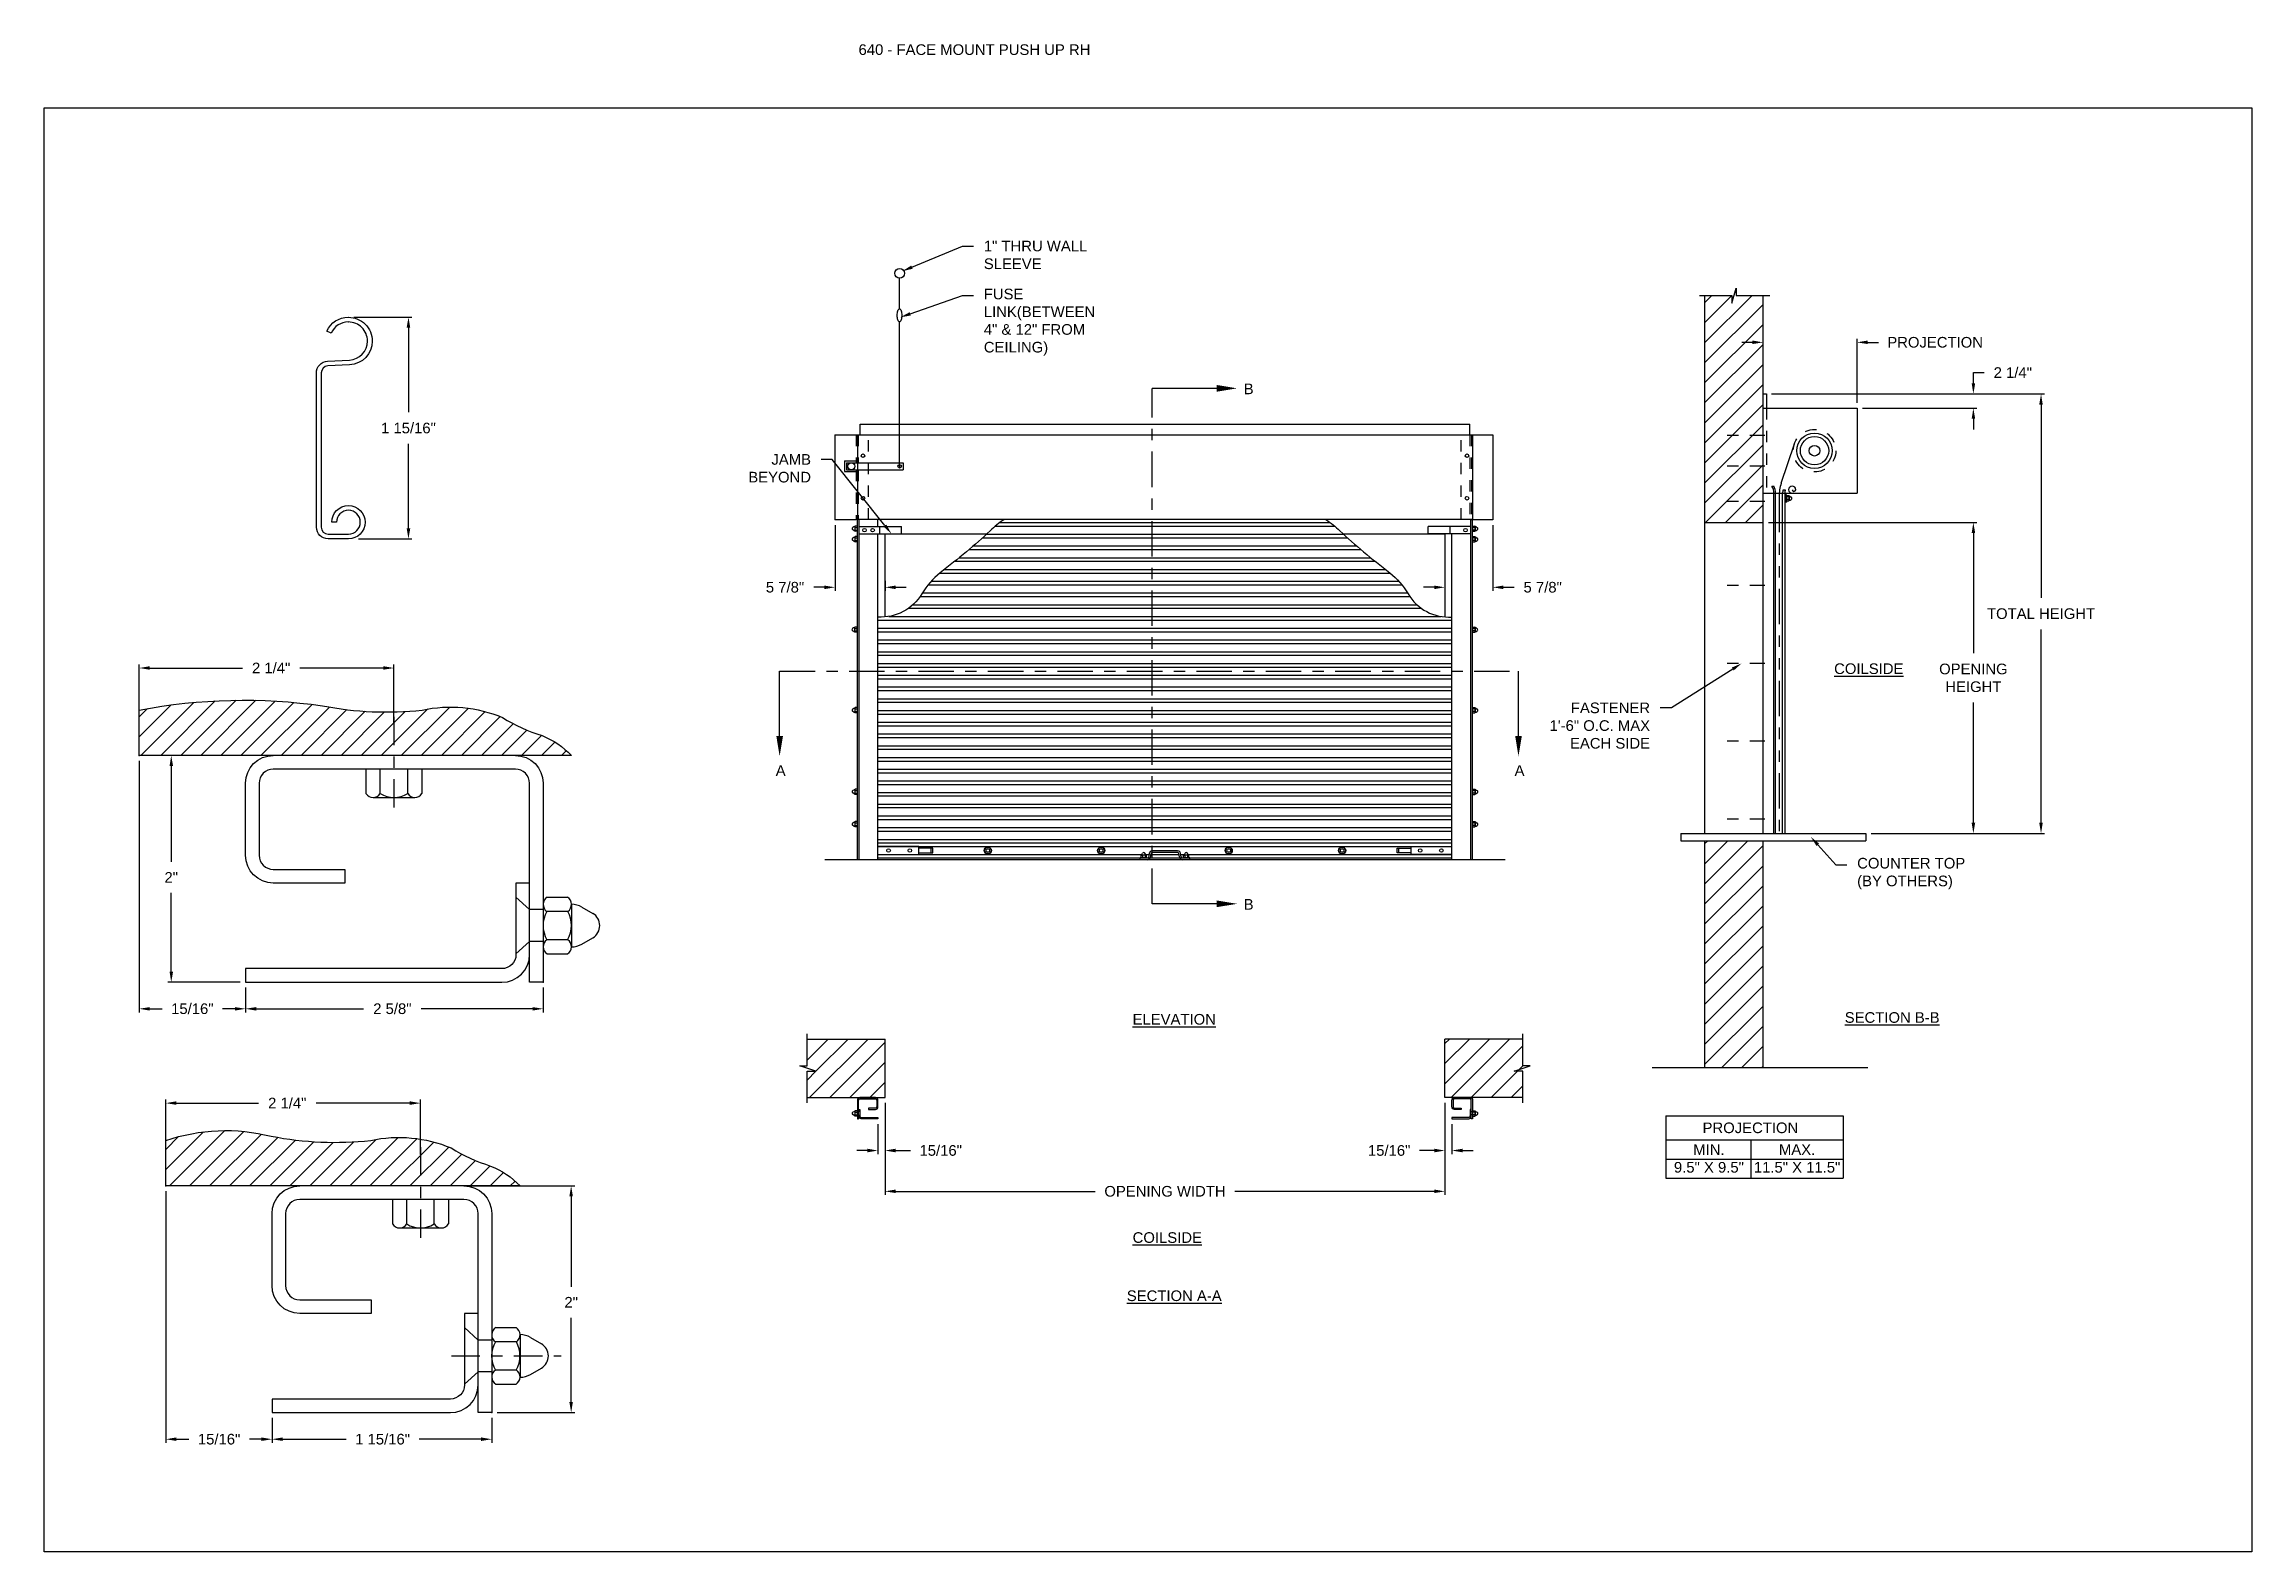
# Model space of a CAD drawing. Header units: inches. Extents: x 169.6 to 213.7, y 214.8 to 266.5.
# Drawn here: x 194.25 to 213.72, y 253.2 to 266.49 of the extents above; entities that cross this region are included whole.
import ezdxf
from ezdxf import colors
from ezdxf.entities.mleader import LeaderData, LeaderLine
from ezdxf.math import Vec2, Vec3

# ---------------------------------------------------------------- set-up
doc = ezdxf.new("R2010")
doc.units = ezdxf.units.IN
doc.header["$LTSCALE"] = 0.25
doc.header["$MEASUREMENT"] = 0
for name, pattern in [('CENTER', [2, 1.25, -0.25, 0.25, -0.25]), ('CENTER2', [1.125, 0.75, -0.125, 0.125, -0.125]), ('HIDDEN', [0.375, 0.25, -0.125]), ('HIDDEN2', [0.1875, 0.125, -0.0625]), ('PHANTOM', [2.5, 1.25, -0.25, 0.25, -0.25, 0.25, -0.25])]:
    doc.linetypes.add(name, pattern=pattern)
for name, color, linetype in [('ANNOTATIONS', 1, 'Continuous'), ('DETAILS', 4, 'Continuous'), ('PUSH UP OPERATION RH', 7, 'Continuous'), ('SECTION CUTS', 6, 'CENTER')]:
    doc.layers.add(name, color=color, linetype=linetype)
doc.styles.add('ARIAL', font='arial.ttf', dxfattribs={"height": 0.09375})
doc.styles.get("Standard").update_dxf_attribs({"font": 'romans.shx'})
doc.dimstyles.new('ARIAL', dxfattribs={"dimtxt": 0.09375, "dimasz": 0.09375, "dimexe": 0.03125, "dimexo": 0.046875, "dimgap": 0.09, "dimtad": 0, "dimtih": 1, "dimtoh": 1, "dimdec": 4, "dimzin": 0, "dimdsep": 46, "dimlunit": 4, "dimtxsty": 'ARIAL', "dimcen": 0.09, "dimadec": 0, "dimazin": 0, "dimtfac": 1, "dimtdec": 4, "dimtix": 1, "dimtofl": 0, "dimtmove": 0, "dimatfit": 3, "dimfxl": 0.18, "dimfrac": 2, "dimtolj": 1, "dimtzin": 0, "dimarcsym": 0})
doc.dimstyles.new('STANDARD$0', dxfattribs={"dimtxt": 0.09375, "dimasz": 0.09375, "dimexe": 0.03125, "dimexo": 0.046875, "dimgap": 0.09, "dimtad": 0, "dimtih": 1, "dimtoh": 1, "dimdec": 4, "dimzin": 0, "dimdsep": 46, "dimtxsty": 'ARIAL', "dimcen": 0.09, "dimadec": 0, "dimazin": 0, "dimtfac": 1, "dimtdec": 4, "dimtofl": 0, "dimtmove": 0, "dimatfit": 1, "dimfxl": 1, "dimtolj": 1, "dimtzin": 0, "dimarcsym": 0})
pattern_1 = [(45, (46.7567, 1.48703), (-0.08838835, 0.08838835), [])]

msp = doc.modelspace()

# ---------------------------------------------------------------- texts
at = {"layer": 'ANNOTATIONS', "insert": (201.43451, 266.4912), "char_height": 0.09375, "width": 6.6097632, "attachment_point": 1, "line_spacing_factor": 0.86134, "style": 'ARIAL'}
msp.add_mtext('640 - FACE MOUNT PUSH UP RH', dxfattribs=at)
at = {"layer": 'ANNOTATIONS', "char_height": 0.09375, "attachment_point": 2, "style": 'ARIAL'}
for s, insert, width in [('{\\LCOILSIDE}', (210.34387, 261.03201), 1.3823677), ('{\\LELEVATION}', (204.21863, 257.94019), 3.0834986), ('{\\LSECTION B-B}', (210.55004, 257.95615), 1.3823677), ('{\\LCOILSIDE}', (204.15727, 256.01552), 1.3823677), ('{\\LSECTION A-A}', (204.21863, 255.50236), 1.3823677)]:
    msp.add_mtext(s, dxfattribs=dict(at, insert=insert, width=width))
for s, width, insert in [('PROJECTION ', 1.7594917, (209.29987, 256.98322)), ('MIN.\\P9.5" X 9.5" ', 0.6711642, (208.93385, 256.79123)), ('MAX.\\P11.5" X 11.5"', 0.7869326, (209.7115, 256.79123))]:
    msp.add_mtext_dynamic_manual_height_columns(s, width=width, gutter_width=1.36268, heights=[0], dxfattribs=dict(at, insert=insert))
at = {"layer": 'SECTION CUTS', "style": 'ARIAL'}
for s, p in [('B', (204.83137, 263.40575)), ('A', (200.70404, 260.04013)), ('A', (207.22, 260.04013)), ('B', (204.83137, 258.86003))]:
    msp.add_text(s, height=0.09375, dxfattribs=at).set_placement(p)

# ---------------------------------------------------------------- blocks, each defined once
blk = doc.blocks.new('*D26')
at = {"layer": 'ANNOTATIONS', "color": 0, "lineweight": -2, "transparency": 16777216}
for p, q in [((209.318, 263.863), (209.224, 263.863)), ((209.412, 263.455), (209.412, 263.895)), ((210.24, 263.329), (210.24, 263.895)), ((210.334, 263.863), (210.428, 263.863))]:
    blk.add_line(p, q, dxfattribs=at)
at = {"layer": 'ANNOTATIONS', "color": 0, "transparency": 16777216}
for points in [[(209.318, 263.879), (209.318, 263.848), (209.412, 263.863)], [(210.334, 263.879), (210.334, 263.848), (210.24, 263.863)]]:
    blk.add_solid(points, dxfattribs=at)
at = {"layer": 'defpoints', "color": 0, "transparency": 16777216}
for p in [(210.24, 263.863), (209.412, 263.408), (210.24, 263.282)]:
    blk.add_point(p, dxfattribs=at)
at = {"layer": 'ANNOTATIONS', "color": 0, "transparency": 16777216, "insert": (210.929, 263.863), "char_height": 0.09375, "attachment_point": 5, "style": 'ARIAL'}
blk.add_mtext('\\A1;PROJECTION', dxfattribs=at)
blk = doc.blocks.new('*D21')
at = {"layer": 'ANNOTATIONS', "color": 0, "lineweight": -2, "transparency": 16777216}
for p, q in [((211.266, 263.502), (211.266, 263.596)), ((211.266, 263.596), (211.36, 263.596)), ((209.487, 263.408), (211.298, 263.408)), ((210.287, 263.282), (211.298, 263.282)), ((211.266, 263.189), (211.266, 263.095))]:
    blk.add_line(p, q, dxfattribs=at)
at = {"layer": 'ANNOTATIONS', "color": 0, "transparency": 16777216}
for points in [[(211.251, 263.502), (211.282, 263.502), (211.266, 263.408)], [(211.251, 263.189), (211.282, 263.189), (211.266, 263.282)]]:
    blk.add_solid(points, dxfattribs=at)
at = {"layer": 'defpoints', "color": 0, "transparency": 16777216}
for p in [(209.44, 263.408), (210.24, 263.282), (211.266, 263.408)]:
    blk.add_point(p, dxfattribs=at)
at = {"layer": 'ANNOTATIONS', "color": 0, "transparency": 16777216, "insert": (211.614, 263.596), "char_height": 0.0938, "attachment_point": 5, "style": 'ARIAL'}
blk.add_mtext('\\A1;2 1/4"', dxfattribs=at)
blk = doc.blocks.new('*D24')
at = {"layer": 'ANNOTATIONS', "color": 0, "lineweight": -2, "transparency": 16777216}
for p, q in [((201.227, 262.252), (201.227, 261.672)), ((201.133, 261.703), (201.039, 261.703)), ((201.668, 261.761), (201.668, 261.672)), ((201.762, 261.703), (201.855, 261.703))]:
    blk.add_line(p, q, dxfattribs=at)
at = {"layer": 'ANNOTATIONS', "color": 0, "transparency": 16777216}
for points in [[(201.133, 261.718), (201.133, 261.687), (201.227, 261.703)], [(201.762, 261.718), (201.762, 261.687), (201.668, 261.703)]]:
    blk.add_solid(points, dxfattribs=at)
at = {"layer": 'defpoints', "color": 0, "transparency": 16777216}
for p in [(201.227, 262.299), (201.227, 261.703), (201.668, 261.808)]:
    blk.add_point(p, dxfattribs=at)
at = {"layer": 'ANNOTATIONS', "color": 0, "transparency": 16777216, "insert": (200.786, 261.703), "char_height": 0.0938, "attachment_point": 5, "style": 'ARIAL'}
blk.add_mtext('\\A1;5 7/8"', dxfattribs=at)
blk = doc.blocks.new('*D25')
at = {"layer": 'ANNOTATIONS', "color": 0, "lineweight": -2, "transparency": 16777216}
for p, q in [((207.027, 262.252), (207.027, 261.672)), ((206.512, 261.703), (206.418, 261.703)), ((206.605, 261.761), (206.605, 261.672)), ((207.121, 261.703), (207.215, 261.703))]:
    blk.add_line(p, q, dxfattribs=at)
at = {"layer": 'ANNOTATIONS', "color": 0, "transparency": 16777216}
for points in [[(206.512, 261.718), (206.512, 261.687), (206.605, 261.703)], [(207.121, 261.718), (207.121, 261.687), (207.027, 261.703)]]:
    blk.add_solid(points, dxfattribs=at)
at = {"layer": 'defpoints', "color": 0, "transparency": 16777216}
for p in [(207.027, 262.299), (206.605, 261.808), (207.027, 261.703)]:
    blk.add_point(p, dxfattribs=at)
at = {"layer": 'ANNOTATIONS', "color": 0, "transparency": 16777216, "insert": (207.468, 261.703), "char_height": 0.0938, "attachment_point": 5, "style": 'ARIAL'}
blk.add_mtext('\\A1;5 7/8"', dxfattribs=at)
blk = doc.blocks.new('*D19')
at = {"layer": 'ANNOTATIONS', "color": 0, "lineweight": -2, "transparency": 16777216}
for p, q in [((206.605, 257.157), (206.605, 256.705)), ((206.668, 256.969), (206.668, 256.705)), ((206.512, 256.736), (206.381, 256.736)), ((206.762, 256.736), (206.855, 256.736))]:
    blk.add_line(p, q, dxfattribs=at)
at = {"layer": 'ANNOTATIONS', "color": 0, "transparency": 16777216}
for points in [[(206.512, 256.752), (206.512, 256.72), (206.605, 256.736)], [(206.762, 256.752), (206.762, 256.72), (206.668, 256.736)]]:
    blk.add_solid(points, dxfattribs=at)
at = {"layer": 'defpoints', "color": 0, "transparency": 16777216}
for p in [(206.605, 257.203), (206.668, 257.016), (206.668, 256.736)]:
    blk.add_point(p, dxfattribs=at)
at = {"layer": 'ANNOTATIONS', "color": 0, "transparency": 16777216, "insert": (206.114, 256.736), "char_height": 0.0938, "attachment_point": 5, "style": 'ARIAL'}
blk.add_mtext('\\A1;15/16"', dxfattribs=at)
blk = doc.blocks.new('*D20')
at = {"layer": 'ANNOTATIONS', "color": 0, "lineweight": -2, "transparency": 16777216}
for p, q in [((201.668, 257.157), (201.668, 256.705)), ((201.605, 256.969), (201.605, 256.705)), ((201.512, 256.736), (201.418, 256.736)), ((201.762, 256.736), (201.892, 256.736))]:
    blk.add_line(p, q, dxfattribs=at)
at = {"layer": 'ANNOTATIONS', "color": 0, "transparency": 16777216}
for points in [[(201.512, 256.752), (201.512, 256.72), (201.605, 256.736)], [(201.762, 256.752), (201.762, 256.72), (201.668, 256.736)]]:
    blk.add_solid(points, dxfattribs=at)
at = {"layer": 'defpoints', "color": 0, "transparency": 16777216}
for p in [(201.668, 257.203), (201.605, 257.016), (201.605, 256.736)]:
    blk.add_point(p, dxfattribs=at)
at = {"layer": 'ANNOTATIONS', "color": 0, "transparency": 16777216, "insert": (202.159, 256.736), "char_height": 0.0938, "attachment_point": 5, "style": 'ARIAL'}
blk.add_mtext('\\A1;15/16"', dxfattribs=at)
blk = doc.blocks.new('*D18')
at = {"layer": 'ANNOTATIONS', "color": 0, "lineweight": -2, "transparency": 16777216}
for p, q in [((209.459, 262.275), (211.298, 262.275)), ((211.266, 262.181), (211.266, 261.121)), ((211.266, 259.626), (211.266, 260.686)), ((210.365, 259.532), (211.298, 259.532))]:
    blk.add_line(p, q, dxfattribs=at)
at = {"layer": 'ANNOTATIONS', "color": 0, "transparency": 16777216}
for points in [[(211.251, 262.181), (211.282, 262.181), (211.266, 262.275)], [(211.251, 259.626), (211.282, 259.626), (211.266, 259.532)]]:
    blk.add_solid(points, dxfattribs=at)
at = {"layer": 'defpoints', "color": 0, "transparency": 16777216}
for p in [(209.412, 262.275), (210.318, 259.532), (211.266, 259.532)]:
    blk.add_point(p, dxfattribs=at)
at = {"layer": 'ANNOTATIONS', "color": 0, "transparency": 16777216, "insert": (211.266, 260.904), "char_height": 0.09375, "attachment_point": 5, "style": 'ARIAL'}
blk.add_mtext('\\A1;OPENING\\PHEIGHT', dxfattribs=at)
blk = doc.blocks.new('*D23')
at = {"layer": 'ANNOTATIONS', "color": 0, "lineweight": -2, "transparency": 16777216}
for p, q in [((209.487, 263.408), (211.894, 263.408)), ((211.863, 263.314), (211.863, 261.609)), ((211.863, 259.626), (211.863, 261.332)), ((210.365, 259.532), (211.894, 259.532))]:
    blk.add_line(p, q, dxfattribs=at)
at = {"layer": 'ANNOTATIONS', "color": 0, "transparency": 16777216}
for points in [[(211.847, 263.314), (211.878, 263.314), (211.863, 263.408)], [(211.847, 259.626), (211.878, 259.626), (211.863, 259.532)]]:
    blk.add_solid(points, dxfattribs=at)
at = {"layer": 'defpoints', "color": 0, "transparency": 16777216}
for p in [(209.44, 263.408), (211.863, 263.408), (210.318, 259.532)]:
    blk.add_point(p, dxfattribs=at)
at = {"layer": 'ANNOTATIONS', "color": 0, "transparency": 16777216, "insert": (211.863, 261.47), "char_height": 0.09375, "attachment_point": 5, "style": 'ARIAL'}
blk.add_mtext('\\A1;TOTAL HEIGHT', dxfattribs=at)
blk = doc.blocks.new('*D22')
at = {"layer": 'ANNOTATIONS', "color": 0, "lineweight": -2, "transparency": 16777216}
for p, q in [((201.668, 256.97), (201.668, 256.345)), ((206.605, 256.973), (206.605, 256.345)), ((201.762, 256.376), (203.52, 256.376)), ((206.512, 256.376), (204.753, 256.376))]:
    blk.add_line(p, q, dxfattribs=at)
at = {"layer": 'ANNOTATIONS', "color": 0, "transparency": 16777216}
for points in [[(201.762, 256.392), (201.762, 256.361), (201.668, 256.376)], [(206.512, 256.392), (206.512, 256.361), (206.605, 256.376)]]:
    blk.add_solid(points, dxfattribs=at)
at = {"layer": 'defpoints', "color": 0, "transparency": 16777216}
for p in [(201.668, 257.017), (206.605, 257.019), (206.605, 256.376)]:
    blk.add_point(p, dxfattribs=at)
at = {"layer": 'ANNOTATIONS', "color": 0, "transparency": 16777216, "insert": (204.137, 256.376), "char_height": 0.09375, "attachment_point": 5, "style": 'ARIAL'}
blk.add_mtext('\\A1;OPENING WIDTH', dxfattribs=at)
blk = doc.blocks.new('*D15')
at = {"layer": 'ANNOTATIONS', "color": 0, "linetype": 'Continuous', "lineweight": -2, "transparency": 16777216}
for p, q in [((195.325, 256.378), (195.325, 254.159)), ((196.262, 254.378), (196.262, 254.159)), ((195.418, 254.19), (195.528, 254.19)), ((196.168, 254.19), (196.062, 254.19))]:
    blk.add_line(p, q, dxfattribs=at)
at = {"layer": 'ANNOTATIONS', "color": 0, "linetype": 'Continuous', "transparency": 16777216}
for points in [[(195.418, 254.206), (195.418, 254.175), (195.325, 254.19)], [(196.168, 254.206), (196.168, 254.175), (196.262, 254.19)]]:
    blk.add_solid(points, dxfattribs=at)
at = {"layer": 'defpoints', "color": 0, "linetype": 'Continuous', "transparency": 16777216}
for p in [(195.325, 256.425), (196.262, 254.425), (196.262, 254.19)]:
    blk.add_point(p, dxfattribs=at)
at = {"layer": 'ANNOTATIONS', "color": 0, "linetype": 'Continuous', "transparency": 16777216, "insert": (195.795, 254.19), "char_height": 0.0938, "attachment_point": 5, "style": 'ARIAL'}
blk.add_mtext('\\A1;15/16"', dxfattribs=at)
blk = doc.blocks.new('*D16')
at = {"layer": 'ANNOTATIONS', "color": 0, "linetype": 'Continuous', "lineweight": -2, "transparency": 16777216}
for p, q in [((196.262, 254.378), (196.262, 254.159)), ((198.2, 254.378), (198.2, 254.159)), ((196.356, 254.19), (196.915, 254.19)), ((198.106, 254.19), (197.558, 254.19))]:
    blk.add_line(p, q, dxfattribs=at)
at = {"layer": 'ANNOTATIONS', "color": 0, "linetype": 'Continuous', "transparency": 16777216}
for points in [[(196.356, 254.206), (196.356, 254.175), (196.262, 254.19)], [(198.106, 254.206), (198.106, 254.175), (198.2, 254.19)]]:
    blk.add_solid(points, dxfattribs=at)
at = {"layer": 'defpoints', "color": 0, "linetype": 'Continuous', "transparency": 16777216}
for p in [(196.262, 254.425), (198.2, 254.425), (196.262, 254.19)]:
    blk.add_point(p, dxfattribs=at)
at = {"layer": 'ANNOTATIONS', "color": 0, "linetype": 'Continuous', "transparency": 16777216, "insert": (197.237, 254.19), "char_height": 0.09375, "attachment_point": 5, "style": 'ARIAL'}
blk.add_mtext('\\A1;1 15/16"', dxfattribs=at)
blk = doc.blocks.new('*D17')
at = {"layer": 'ANNOTATIONS', "color": 0, "linetype": 'Continuous', "lineweight": -2, "transparency": 16777216}
for p, q in [((198.001, 256.425), (198.931, 256.425)), ((198.9, 256.331), (198.9, 255.535)), ((198.9, 254.518), (198.9, 255.261)), ((198.246, 254.425), (198.931, 254.425))]:
    blk.add_line(p, q, dxfattribs=at)
at = {"layer": 'ANNOTATIONS', "color": 0, "linetype": 'Continuous', "transparency": 16777216}
for points in [[(198.884, 256.331), (198.915, 256.331), (198.9, 256.425)], [(198.884, 254.518), (198.915, 254.518), (198.9, 254.425)]]:
    blk.add_solid(points, dxfattribs=at)
at = {"layer": 'defpoints', "color": 0, "linetype": 'Continuous', "transparency": 16777216}
for p in [(197.955, 256.425), (198.9, 256.425), (198.2, 254.425)]:
    blk.add_point(p, dxfattribs=at)
at = {"layer": 'ANNOTATIONS', "color": 0, "linetype": 'Continuous', "transparency": 16777216, "insert": (198.9, 255.398), "char_height": 0.0938, "attachment_point": 5, "style": 'ARIAL'}
blk.add_mtext('\\A1;2"', dxfattribs=at)
blk = doc.blocks.new('*D27')
at = {"layer": 'ANNOTATIONS', "color": 0, "linetype": 'Continuous', "lineweight": -2, "transparency": 16777216}
for p, q in [((195.325, 256.702), (195.325, 257.185)), ((195.418, 257.154), (196.142, 257.154)), ((197.477, 257.154), (196.65, 257.154)), ((197.571, 256.702), (197.571, 257.185))]:
    blk.add_line(p, q, dxfattribs=at)
at = {"layer": 'ANNOTATIONS', "color": 0, "linetype": 'Continuous', "transparency": 16777216}
for points in [[(195.418, 257.17), (195.418, 257.139), (195.325, 257.154)], [(197.477, 257.17), (197.477, 257.139), (197.571, 257.154)]]:
    blk.add_solid(points, dxfattribs=at)
at = {"layer": 'defpoints', "color": 0, "linetype": 'Continuous', "transparency": 16777216}
for p in [(197.571, 257.154), (195.325, 256.655), (197.571, 256.655)]:
    blk.add_point(p, dxfattribs=at)
at = {"layer": 'ANNOTATIONS', "color": 0, "linetype": 'Continuous', "transparency": 16777216, "insert": (196.396, 257.154), "char_height": 0.0938, "attachment_point": 5, "style": 'ARIAL'}
blk.add_mtext('\\A1;2 1/4"', dxfattribs=at)
blk = doc.blocks.new('*D28')
at = {"layer": 'ANNOTATIONS', "color": 0, "linetype": 'Continuous', "lineweight": -2, "transparency": 16777216}
for p, q in [((195.091, 260.173), (195.091, 257.954)), ((196.028, 258.173), (196.028, 257.954)), ((195.184, 257.986), (195.292, 257.986)), ((195.934, 257.986), (195.826, 257.986))]:
    blk.add_line(p, q, dxfattribs=at)
at = {"layer": 'ANNOTATIONS', "color": 0, "linetype": 'Continuous', "transparency": 16777216}
for points in [[(195.184, 258.001), (195.184, 257.97), (195.091, 257.986)], [(195.934, 258.001), (195.934, 257.97), (196.028, 257.986)]]:
    blk.add_solid(points, dxfattribs=at)
at = {"layer": 'defpoints', "color": 0, "linetype": 'Continuous', "transparency": 16777216}
for p in [(195.091, 260.22), (196.028, 258.22), (196.028, 257.986)]:
    blk.add_point(p, dxfattribs=at)
at = {"layer": 'ANNOTATIONS', "color": 0, "linetype": 'Continuous', "transparency": 16777216, "insert": (195.559, 257.986), "char_height": 0.0938, "attachment_point": 5, "style": 'ARIAL'}
blk.add_mtext('\\A1;15/16"', dxfattribs=at)
blk = doc.blocks.new('*D29')
at = {"layer": 'ANNOTATIONS', "color": 0, "linetype": 'Continuous', "lineweight": -2, "transparency": 16777216}
for p, q in [((196.028, 258.173), (196.028, 257.954)), ((198.653, 258.173), (198.653, 257.954)), ((196.122, 257.986), (197.069, 257.986)), ((198.559, 257.986), (197.577, 257.986))]:
    blk.add_line(p, q, dxfattribs=at)
at = {"layer": 'ANNOTATIONS', "color": 0, "linetype": 'Continuous', "transparency": 16777216}
for points in [[(196.122, 258.001), (196.122, 257.97), (196.028, 257.986)], [(198.559, 258.001), (198.559, 257.97), (198.653, 257.986)]]:
    blk.add_solid(points, dxfattribs=at)
at = {"layer": 'defpoints', "color": 0, "linetype": 'Continuous', "transparency": 16777216}
for p in [(196.028, 258.22), (198.653, 258.22), (196.028, 257.986)]:
    blk.add_point(p, dxfattribs=at)
at = {"layer": 'ANNOTATIONS', "color": 0, "linetype": 'Continuous', "transparency": 16777216, "insert": (197.323, 257.986), "char_height": 0.0938, "attachment_point": 5, "style": 'ARIAL'}
blk.add_mtext('\\A1;2 5/8"', dxfattribs=at)
blk = doc.blocks.new('*D30')
at = {"layer": 'ANNOTATIONS', "color": 0, "linetype": 'Continuous', "lineweight": -2, "transparency": 16777216}
for p, q in [((196.226, 260.22), (195.342, 260.22)), ((195.373, 260.126), (195.373, 259.282)), ((195.373, 258.314), (195.373, 259.008)), ((195.981, 258.22), (195.342, 258.22))]:
    blk.add_line(p, q, dxfattribs=at)
at = {"layer": 'ANNOTATIONS', "color": 0, "linetype": 'Continuous', "transparency": 16777216}
for points in [[(195.358, 260.126), (195.389, 260.126), (195.373, 260.22)], [(195.358, 258.314), (195.389, 258.314), (195.373, 258.22)]]:
    blk.add_solid(points, dxfattribs=at)
at = {"layer": 'defpoints', "color": 0, "linetype": 'Continuous', "transparency": 16777216}
for p in [(195.373, 260.22), (196.273, 260.22), (196.028, 258.22)]:
    blk.add_point(p, dxfattribs=at)
at = {"layer": 'ANNOTATIONS', "color": 0, "linetype": 'Continuous', "transparency": 16777216, "insert": (195.373, 259.145), "char_height": 0.0938, "attachment_point": 5, "style": 'ARIAL'}
blk.add_mtext('\\A1;2"', dxfattribs=at)
blk = doc.blocks.new('*D31')
at = {"layer": 'ANNOTATIONS', "color": 0, "linetype": 'Continuous', "lineweight": -2, "transparency": 16777216}
for p, q in [((195.091, 260.497), (195.091, 261.023)), ((195.184, 260.991), (196, 260.991)), ((197.243, 260.991), (196.508, 260.991)), ((197.337, 260.497), (197.337, 261.023))]:
    blk.add_line(p, q, dxfattribs=at)
at = {"layer": 'ANNOTATIONS', "color": 0, "linetype": 'Continuous', "transparency": 16777216}
for points in [[(195.184, 261.007), (195.184, 260.976), (195.091, 260.991)], [(197.243, 261.007), (197.243, 260.976), (197.337, 260.991)]]:
    blk.add_solid(points, dxfattribs=at)
at = {"layer": 'defpoints', "color": 0, "linetype": 'Continuous', "transparency": 16777216}
for p in [(197.337, 260.991), (195.091, 260.451), (197.337, 260.451)]:
    blk.add_point(p, dxfattribs=at)
at = {"layer": 'ANNOTATIONS', "color": 0, "linetype": 'Continuous', "transparency": 16777216, "insert": (196.254, 260.991), "char_height": 0.0938, "attachment_point": 5, "style": 'ARIAL'}
blk.add_mtext('\\A1;2 1/4"', dxfattribs=at)
blk = doc.blocks.new('*D112')
at = {"layer": 'ANNOTATIONS', "color": 0, "lineweight": -2, "transparency": 16777216}
for p, q in [((196.982, 264.085), (197.496, 264.085)), ((197.465, 263.991), (197.465, 263.246)), ((197.465, 262.223), (197.465, 262.969)), ((197.025, 262.13), (197.496, 262.13))]:
    blk.add_line(p, q, dxfattribs=at)
at = {"layer": 'ANNOTATIONS', "color": 0, "transparency": 16777216}
for points in [[(197.449, 263.991), (197.481, 263.991), (197.465, 264.085)], [(197.449, 262.223), (197.481, 262.223), (197.465, 262.13)]]:
    blk.add_solid(points, dxfattribs=at)
at = {"layer": 'defpoints', "color": 0, "transparency": 16777216}
for p in [(196.935, 264.085), (196.978, 262.13), (197.465, 262.13)]:
    blk.add_point(p, dxfattribs=at)
at = {"layer": 'ANNOTATIONS', "color": 0, "transparency": 16777216, "insert": (197.465, 263.107), "char_height": 0.09375, "attachment_point": 5, "style": 'ARIAL'}
blk.add_mtext('\\A1;1 15/16"', dxfattribs=at)

# ---------------------------------------------------------------- dimensions: what is measured, and where the dimension line sits
at = {"layer": 'ANNOTATIONS'}
for base, p1, p2, angle, text, picture, middle in [((197.46506, 262.12973), (196.93549, 264.08454), (196.97766, 262.12973), 90, '1 15/16"', '*D112', (197.46506, 263.10713)), ((211.26629, 263.40811), (210.24018, 263.2823), (209.44047, 263.40811), 90, '2 1/4"', '*D21', (211.61394, 263.59561)), ((211.86275, 263.40811), (210.318, 259.5323), (209.44047, 263.40811), 90, 'TOTAL HEIGHT', '*D23', (211.86275, 261.4702)), ((201.22659, 261.70285), (201.668, 261.80759), (201.22659, 262.29878), 180, '5 7/8"', '*D24', (200.78599, 261.70285)), ((207.02737, 261.70285), (206.6055, 261.80777), (207.02737, 262.29878), 180, '5 7/8"', '*D25', (207.46797, 261.70285))]:
    dim = msp.add_linear_dim(base=base, p1=p1, p2=p2, angle=angle, text=text, dimstyle='STANDARD$0', dxfattribs=at)
    dim.commit()
    dim.dimension.update_dxf_attribs({"geometry": picture, "text_midpoint": middle, "dimtype": 160})
for base, p1, p2, text, picture, middle in [((210.24018, 263.8634), (209.41175, 263.40811), (210.24018, 263.2823), 'PROJECTION', '*D26', (210.92929, 263.8634)), ((201.6055, 256.73607), (201.668, 257.20341), (201.6055, 257.01601), '15/16"', '*D20', (202.15907, 256.73607)), ((206.668, 256.73607), (206.6055, 257.20341), (206.668, 257.01601), '15/16"', '*D19', (206.11443, 256.73607))]:
    dim = msp.add_linear_dim(base=base, p1=p1, p2=p2, text=text, dimstyle='STANDARD$0', dxfattribs=at)
    dim.commit()
    dim.dimension.update_dxf_attribs({"geometry": picture, "text_midpoint": middle, "dimtype": 160})
dim = msp.add_linear_dim(base=(211.26629, 259.5323), p1=(209.41175, 262.2751), p2=(210.318, 259.5323), angle=90, text='OPENING\\PHEIGHT', dimstyle='STANDARD$0', dxfattribs=at)
dim.commit()
dim.dimension.update_dxf_attribs({"geometry": '*D18', "text_midpoint": (211.26629, 260.9037)})
at = {"layer": 'ANNOTATIONS', "linetype": 'Continuous'}
for base, p1, p2, picture, middle in [((197.336905, 260.991443), (195.090554, 260.450543), (197.336905, 260.450543), '*D31', (196.25434, 260.991443)), ((196.02805, 257.98551), (195.09055, 260.21981), (196.02805, 258.21981), '*D28', (195.5593, 257.98551)), ((197.570871, 257.154155), (195.32452, 256.655273), (197.570871, 256.655273), '*D27', (196.396139, 257.154155)), ((196.26202, 254.19024), (195.32452, 256.42454), (196.26202, 254.42454), '*D15', (195.79464, 254.19024))]:
    dim = msp.add_linear_dim(base=base, p1=p1, p2=p2, dimstyle='ARIAL', dxfattribs=at)
    dim.commit()
    dim.dimension.update_dxf_attribs({"geometry": picture, "text_midpoint": middle, "dimtype": 160})
for base, p1, p2, angle, picture, middle in [((195.37327, 260.21981), (196.02805, 258.21981), (196.27305, 260.21981), 90, '*D30', (195.37327, 259.14522)), ((196.02805, 257.98551), (198.65305, 258.21981), (196.02805, 258.21981), 180, '*D29', (197.32318, 257.98551)), ((198.89961, 256.42454), (198.19952, 254.42454), (197.95452, 256.42454), 90, '*D17', (198.89961, 255.39787)), ((196.26202, 254.19024), (198.19952, 254.42454), (196.26202, 254.42454), 180, '*D16', (197.23694, 254.19024))]:
    dim = msp.add_linear_dim(base=base, p1=p1, p2=p2, angle=angle, dimstyle='ARIAL', dxfattribs=at)
    dim.commit()
    dim.dimension.update_dxf_attribs({"geometry": picture, "text_midpoint": middle, "dimtype": 160})
at = {"layer": 'ANNOTATIONS'}
dim = msp.add_linear_dim(base=(206.6055, 256.37644), p1=(201.668, 257.01653), p2=(206.6055, 257.0195), text='OPENING WIDTH', dimstyle='STANDARD$0', dxfattribs=at)
dim.commit()
dim.dimension.update_dxf_attribs({"geometry": '*D22', "text_midpoint": (204.13675, 256.37644)})

# ---------------------------------------------------------------- hatches: boundary and pattern name
at = {"layer": 'DETAILS', "linetype": 'Continuous'}
h = msp.add_hatch(dxfattribs=at)
h.set_pattern_fill('ANSI31', color=256, style=0)
h.set_pattern_definition([(45, (207.84584, 234.0712), (-0.08838835, 0.08838835), [])])
h.paths.add_polyline_path([(197.58591, 260.62036, -0.07533914), (196.70814, 260.65781, 0.08278107), (195.09055, 260.62036), (195.09055, 260.21981), (198.90279, 260.21981, 0.10706088), (198.64297, 260.39476, -0.06290317), (198.29406, 260.55431, 0.15379408)])
h.paths.add_polyline_path([(196.067, 261.06335), (196.44168, 261.06335), (196.44168, 260.91953), (196.067, 260.91953)], flags=9)
h = msp.add_hatch(dxfattribs=at)
h.set_pattern_fill('ANSI31', color=256, style=0)
h.set_pattern_definition([(45, (207.39231, 230.27593), (-0.08838835, 0.08838835), [])])
h.paths.add_polyline_path([(197.13237, 256.82509, -0.07533914), (196.25461, 256.86254, 0.14389298), (195.32452, 256.82509), (195.32452, 256.42454), (198.44925, 256.42454, 0.10706088), (198.18944, 256.59949, -0.06290317), (197.84052, 256.75904, 0.15379408)])
h.paths.add_polyline_path([(196.20496, 257.05689), (196.58962, 257.05689), (196.58962, 257.25008), (196.20496, 257.25008)], flags=9)
at = {"layer": 'PUSH UP OPERATION RH', "linetype": 'Continuous'}
h = msp.add_hatch(dxfattribs=at)
h.set_pattern_fill('ANSI31', color=256, style=0)
h.set_pattern_definition(pattern_1)
h.paths.add_polyline_path([(209.41175, 264.27682), (209.17525, 264.27682), (209.17525, 264.34148), (209.13684, 264.20812), (209.13684, 264.27682), (208.89612, 264.27682), (208.89612, 262.2751), (209.41175, 262.2751)])
h = msp.add_hatch(dxfattribs=at)
h.set_pattern_fill('ANSI31', color=256, style=0)
h.set_pattern_definition(pattern_1)
h.paths.add_polyline_path([(209.41175, 259.4683), (209.17525, 259.4683), (209.17525, 259.53296), (209.13684, 259.3996), (209.13684, 259.4683), (208.89612, 259.4683), (208.89612, 257.46658), (209.41175, 257.46658)])
at = {"layer": 'PUSH UP OPERATION RH'}
h = msp.add_hatch(dxfattribs=at)
h.set_pattern_fill('ANSI31', color=256, style=0)
h.set_pattern_definition(pattern_1)
h.paths.add_polyline_path([(207.293, 257.43493), (207.21503, 257.43493), (207.3571, 257.48183), (207.293, 257.48183), (207.293, 257.71903), (206.6055, 257.71903), (206.6055, 257.20341), (207.293, 257.20341)])
h.paths.add_polyline_path([(201.668, 257.71903), (200.9805, 257.71903), (200.9805, 257.48183), (200.91639, 257.48183), (201.05846, 257.43493), (200.9805, 257.43493), (200.9805, 257.20341), (201.668, 257.20341)])

# ---------------------------------------------------------------- linework, layer by layer
at = {"layer": 'ANNOTATIONS'}
for p, q in [((208.55367, 257.04265), (208.55367, 256.49128)), ((208.55367, 257.04265), (210.11878, 257.04265)), ((210.11878, 257.04265), (210.11878, 256.49128)), ((208.55367, 256.83118), (210.11878, 256.83118)), ((209.30403, 256.83118), (209.30403, 256.49128)), ((208.55367, 256.66123), (210.11878, 256.66123)), ((208.55367, 256.49128), (210.11878, 256.49128))]:
    msp.add_line(p, q, dxfattribs=at)
at = {"layer": 'defpoints'}
msp.add_lwpolyline([(213.72204, 253.19707), (194.25216, 253.19707), (194.25216, 265.93218), (213.72204, 265.93218)], close=True, dxfattribs=at)
at = {"layer": 'DETAILS'}
for p, q in [((196.93472, 264.08454), (196.93548, 264.08454)), ((196.93472, 264.04254), (196.93548, 264.04254)), ((198.90279, 260.21981), (195.09055, 260.21981)), ((198.44925, 256.42454), (195.32452, 256.42454))]:
    msp.add_line(p, q, dxfattribs=at)
at = {"layer": 'DETAILS', "linetype": 'Continuous'}
for p, q in [((195.09055, 260.21981), (195.09055, 260.62036)), ((197.09055, 260.09981), (197.09055, 259.88366)), ((197.21555, 259.88395), (197.21555, 260.09981)), ((197.45826, 259.88395), (197.45826, 260.09981)), ((197.58326, 260.09981), (197.58326, 259.88366)), ((197.15296, 259.8485), (197.52084, 259.8485)), ((198.41305, 258.96981), (198.53305, 258.86044)), ((198.68867, 258.96981), (198.86698, 258.96981)), ((198.65305, 258.86044), (198.53305, 258.86044)), ((198.65304, 258.91143), (198.65307, 258.52579)), ((198.87004, 258.84483), (198.68571, 258.84481)), ((198.90277, 258.90816), (198.90279, 258.53328)), ((198.99506, 258.88271), (199.09097, 258.82733)), ((198.41305, 258.46981), (198.53305, 258.57919)), ((198.65305, 258.57919), (198.53305, 258.57919)), ((198.87004, 258.5948), (198.68571, 258.59481)), ((198.99506, 258.55691), (199.09097, 258.61229)), ((198.68867, 258.46981), (198.86698, 258.46981)), ((195.32452, 256.42454), (195.32452, 256.82509)), ((197.32452, 256.30454), (197.32452, 256.08839)), ((197.44952, 256.08868), (197.44952, 256.30454)), ((197.69222, 256.08868), (197.69222, 256.30454)), ((197.81722, 256.30454), (197.81722, 256.08839)), ((197.38693, 256.05323), (197.75481, 256.05323)), ((197.95952, 255.17454), (198.07952, 255.06517)), ((198.19952, 255.06517), (198.07952, 255.06517)), ((198.1995, 255.11616), (198.19953, 254.73052)), ((198.23514, 255.17454), (198.41345, 255.17454)), ((198.44923, 255.11289), (198.44926, 254.73801)), ((198.54153, 255.08744), (198.63743, 255.03206)), ((198.41651, 255.04956), (198.23218, 255.04954)), ((197.95952, 254.67454), (198.07952, 254.78392)), ((198.19952, 254.78392), (198.07952, 254.78392)), ((198.41651, 254.79953), (198.23218, 254.79954)), ((198.23514, 254.67454), (198.41345, 254.67454)), ((198.54153, 254.76164), (198.63743, 254.81702))]:
    msp.add_line(p, q, dxfattribs=at)
at = {"layer": 'DETAILS', "linetype": 'CENTER', "ltscale": 0.8}
for p, q in [((197.3369, 260.56126), (197.3369, 259.73651)), ((197.57087, 256.76599), (197.57087, 255.94124)), ((197.84571, 254.92454), (198.81156, 254.92454))]:
    msp.add_line(p, q, dxfattribs=at)
at = {"layer": 'DETAILS'}
msp.add_lwpolyline([(197.14549, 263.87454, -0.39895955), (196.94648, 263.66483), (196.75423, 263.65475, 0.39895955), (196.69548, 263.59284), (196.69548, 262.23373, 0.41421356), (196.75748, 262.17173), (196.93548, 262.17173, 2.41421356), (196.83048, 262.27673), (196.78848, 262.27673, -2.41421356), (196.93548, 262.12973), (196.75748, 262.12973, -0.41421356), (196.65348, 262.23373), (196.65348, 263.59284, -0.39895955), (196.75203, 263.69669), (196.94428, 263.70677, 0.39895955), (197.10349, 263.87454, 0.41491795), (196.93509, 264.04254, 0.29455643), (196.7823, 263.9445), (196.78198, 263.94381), (196.74376, 263.96123), (196.74408, 263.96192, -0.29428604), (196.93512, 264.08454, -0.41473176)], format="xyb", close=True, dxfattribs=at)
at = {"layer": 'DETAILS', "linetype": 'Continuous'}
for points in [[(195.09055, 260.62036, -0.08278107), (196.70814, 260.65781, 0.07533914), (197.58591, 260.62036, -0.15379408), (198.29406, 260.55431, 0.06290317), (198.64297, 260.39476, -0.10706088), (198.90279, 260.21981, -12.42229362), (198.90279, 260.21981, -0.16205101)], [(195.32452, 256.82509, -0.14389298), (196.25461, 256.86254, 0.07533914), (197.13237, 256.82509, -0.15379408), (197.84052, 256.75904, 0.06290317), (198.18944, 256.59949, -0.10706088), (198.44925, 256.42454, -12.42229362), (198.44925, 256.42454, -0.16205101)]]:
    msp.add_lwpolyline(points, format="xyb", dxfattribs=at)
at = {"layer": 'DETAILS'}
for points in [[(198.40805, 260.21981, -0.41421356), (198.65305, 259.97481), (198.65305, 258.21981), (198.53305, 258.21981), (198.53305, 259.97481, 0.41421356), (198.40805, 260.09981), (196.27305, 260.09981, 0.41421356), (196.14805, 259.97481), (196.14805, 259.33981, 0.41421356), (196.27305, 259.21481), (196.90305, 259.21481), (196.90305, 259.09481), (196.27305, 259.09481, -0.41421356), (196.02805, 259.33981), (196.02805, 259.97481, -0.41421356), (196.27305, 260.21981)], [(198.53305, 259.09481), (198.41305, 259.09481), (198.41305, 258.46481, -0.41421356), (198.28805, 258.33981), (196.02805, 258.33981), (196.02805, 258.21981), (198.28805, 258.21981, 0.41421356), (198.53305, 258.46481)], [(197.95452, 256.42454, -0.41421356), (198.19952, 256.17954), (198.19952, 254.42454), (198.07952, 254.42454), (198.07952, 256.17954, 0.41421356), (197.95452, 256.30454), (196.50702, 256.30454, 0.41421356), (196.38202, 256.17954), (196.38202, 255.54454, 0.41421356), (196.50702, 255.41954), (197.13702, 255.41954), (197.13702, 255.29954), (196.50702, 255.29954, -0.41421356), (196.26202, 255.54454), (196.26202, 256.17954, -0.41421356), (196.50702, 256.42454)], [(198.07952, 255.29954), (197.95952, 255.29954), (197.95952, 254.66954, -0.41421356), (197.83452, 254.54454), (196.26202, 254.54454), (196.26202, 254.42454), (197.83452, 254.42454, 0.41421356), (198.07952, 254.66954)]]:
    msp.add_lwpolyline(points, format="xyb", dxfattribs=at)
at = {"layer": 'DETAILS', "linetype": 'Continuous'}
for centre, radius, start, end in [((197.15296, 259.92147), 0.07297, 211.206831, 329.063908), ((197.3369, 260.07389), 0.22539, 237.424664, 302.575336), ((197.52084, 259.92147), 0.07297, 210.936092, 328.793169), ((198.72703, 258.90634), 0.07416, 121.141954, 236.052996), ((198.82864, 258.90635), 0.07415, 303.940305, 58.865128), ((198.90222, 258.71981), 0.25, 150, 210), ((198.64769, 258.72099), 0.25451, 330.279936, 29.115949), ((198.89695, 258.70698), 0.20127, 60.825773, 88.343465), ((199.02722, 258.71981), 0.125, 300.664623, 59.335377), ((198.72703, 258.53329), 0.07416, 123.947004, 238.858046), ((198.82864, 258.53328), 0.07415, 301.134872, 56.059695), ((198.89695, 258.73265), 0.20127, 271.656535, 299.174227), ((197.38693, 256.1262), 0.07297, 211.206831, 329.063908), ((197.57087, 256.27862), 0.22539, 237.424664, 302.575336), ((197.75481, 256.1262), 0.07297, 210.936092, 328.793169), ((198.27349, 255.11107), 0.07416, 121.141954, 236.052996), ((198.37511, 255.11108), 0.07415, 303.940305, 58.865128), ((198.44342, 254.91171), 0.20127, 60.825773, 88.343465), ((198.44868, 254.92454), 0.25, 150, 210), ((198.19416, 254.92572), 0.25451, 330.279936, 29.115949), ((198.57368, 254.92454), 0.125, 300.664623, 59.335377), ((198.27349, 254.73802), 0.07416, 123.947004, 238.858046), ((198.37511, 254.73801), 0.07415, 301.134872, 56.059695), ((198.44342, 254.93738), 0.20127, 271.656535, 299.174227)]:
    msp.add_arc(centre, radius, start, end, dxfattribs=at)
at = {"layer": 'DETAILS', "linetype": 'ByBlock'}
for p in [(195.09055, 260.21981), (198.65305, 258.21981), (198.65305, 258.21981), (195.32452, 256.42454), (198.19952, 254.42454), (198.19952, 254.42454)]:
    msp.add_point(p, dxfattribs=at)
at = {"layer": 'PUSH UP OPERATION RH', "linetype": 'Continuous'}
for p, q in [((201.79649, 264.15846), (201.79649, 264.42922)), ((208.84973, 264.27682), (209.13684, 264.27682)), ((208.89612, 264.27682), (208.89612, 259.5323)), ((209.13684, 264.20812), (209.17525, 264.34148)), ((209.13684, 264.27682), (209.13684, 264.20812)), ((209.17525, 264.34148), (209.17525, 264.27682)), ((209.17525, 264.27682), (209.47044, 264.27682)), ((209.41175, 259.5323), (209.41175, 264.27682)), ((201.79649, 262.78543), (201.79649, 264.04396)), ((209.41175, 263.40811), (209.44047, 263.40811)), ((209.41175, 263.2823), (210.24018, 263.2823)), ((209.44047, 263.40811), (209.44047, 263.2823)), ((210.24018, 263.2823), (210.24018, 262.5323)), ((201.22659, 263.04878), (201.42972, 263.04878)), ((201.22659, 263.04878), (201.22659, 262.29878)), ((201.42386, 263.04878), (206.84964, 263.04878)), ((201.42386, 263.04878), (201.42386, 262.30078)), ((201.44925, 263.14253), (206.82425, 263.14253)), ((201.44925, 263.04878), (201.44925, 263.14253)), ((206.82425, 263.04878), (206.82425, 263.14253)), ((206.82425, 263.04878), (207.02737, 263.04878)), ((206.84964, 263.04878), (206.84964, 262.30078)), ((207.02737, 263.04878), (207.02737, 262.29878)), ((209.572, 262.62138), (209.68734, 262.9667)), ((201.3112, 262.81668), (201.3112, 262.72293)), ((201.3112, 262.81668), (201.41409, 262.81668)), ((201.3112, 262.72293), (201.41409, 262.72293)), ((201.32682, 262.80105), (201.82774, 262.80105)), ((201.32682, 262.80105), (201.32682, 262.73855)), ((201.32682, 262.73855), (201.82774, 262.73855)), ((201.79649, 262.78543), (201.79649, 262.75418)), ((201.82774, 262.80105), (201.82774, 262.73855)), ((209.41175, 262.5323), (210.24018, 262.5323)), ((209.49018, 262.5948), (209.50581, 262.5948)), ((209.49018, 262.5323), (209.52143, 262.5323)), ((209.50583, 259.53286), (209.50583, 262.53286)), ((209.52143, 259.5323), (209.52143, 262.5323)), ((209.52143, 262.5323), (209.58393, 262.5323)), ((209.58393, 259.5323), (209.58393, 262.5323)), ((209.58393, 262.5323), (209.60346, 262.5323)), ((209.5879, 262.56355), (209.60743, 262.56355)), ((209.60346, 262.5323), (209.60346, 259.5323)), ((209.61909, 262.51916), (209.60346, 262.51916)), ((209.60346, 262.45666), (209.61909, 262.45666)), ((209.61909, 262.45666), (209.61909, 262.51916)), ((209.62204, 262.46447), (209.63933, 262.46447)), ((209.63892, 262.49963), (209.62215, 262.49963)), ((209.6393, 262.47619), (209.62231, 262.47619)), ((209.62242, 262.51135), (209.63852, 262.51135)), ((209.6425, 262.50562), (209.64259, 262.46952)), ((209.65063, 262.47235), (209.66013, 262.47782)), ((209.65115, 262.50318), (209.66014, 262.49799)), ((201.41409, 262.29878), (201.22659, 262.29878)), ((201.42386, 259.30078), (201.42386, 262.30078)), ((206.84964, 262.30078), (201.42386, 262.30078)), ((201.43948, 259.30078), (201.43948, 262.30078)), ((201.6055, 262.23828), (201.6055, 262.30078)), ((202.6813, 262.27458), (205.59219, 262.27458)), ((206.83401, 259.30078), (206.83401, 262.30078)), ((207.02737, 262.29878), (206.83987, 262.29878)), ((206.84964, 259.30078), (206.84964, 262.30078)), ((208.89612, 262.2751), (209.41175, 262.2751)), ((201.39179, 262.23516), (201.3828, 262.22997)), ((201.39179, 262.14141), (201.3828, 262.13622)), ((201.39232, 262.20433), (201.38281, 262.2098)), ((201.39232, 262.11058), (201.38281, 262.11605)), ((201.40044, 262.2376), (201.40035, 262.20149)), ((201.40044, 262.14385), (201.40035, 262.10774)), ((201.4209, 262.19645), (201.40361, 262.19645)), ((201.4209, 262.1027), (201.40361, 262.1027)), ((201.40364, 262.20817), (201.42063, 262.20817)), ((201.40364, 262.11442), (201.42063, 262.11442)), ((201.40402, 262.23161), (201.42079, 262.23161)), ((201.40402, 262.13786), (201.42079, 262.13786)), ((201.42052, 262.24332), (201.40442, 262.24332)), ((201.42052, 262.14957), (201.40442, 262.14957)), ((201.43948, 262.23828), (201.81448, 262.23828)), ((201.43948, 262.17578), (201.81448, 262.17578)), ((201.6055, 259.30078), (201.6055, 262.17578)), ((201.62112, 262.17578), (201.62112, 262.23828)), ((201.668, 261.44141), (201.668, 262.17378)), ((201.668, 262.17378), (202.56524, 262.17378)), ((201.81448, 262.17578), (201.81448, 262.23828)), ((202.44706, 262.06735), (205.82644, 262.06735)), ((202.52867, 262.13972), (205.74483, 262.13972)), ((202.56227, 262.17097), (205.71123, 262.17097)), ((202.64087, 262.24333), (205.63262, 262.24333)), ((205.70825, 262.17378), (206.6055, 262.17378)), ((206.83401, 262.23828), (206.45901, 262.23828)), ((206.45901, 262.17578), (206.45901, 262.23828)), ((206.83401, 262.17578), (206.45901, 262.17578)), ((206.6055, 262.17378), (206.6055, 261.44175)), ((206.65237, 262.17578), (206.65237, 262.23828)), ((206.668, 259.30078), (206.668, 262.17578)), ((206.668, 259.30078), (206.668, 262.17578)), ((206.85259, 262.19645), (206.86988, 262.19645)), ((206.85259, 262.1027), (206.86988, 262.1027)), ((206.86948, 262.23161), (206.8527, 262.23161)), ((206.86948, 262.13786), (206.8527, 262.13786)), ((206.86986, 262.20817), (206.85286, 262.20817)), ((206.86986, 262.11442), (206.85286, 262.11442)), ((206.85298, 262.24332), (206.86907, 262.24332)), ((206.85298, 262.14957), (206.86907, 262.14957)), ((206.87305, 262.2376), (206.87314, 262.20149)), ((206.87305, 262.14385), (206.87314, 262.10774)), ((206.88118, 262.20433), (206.89068, 262.2098)), ((206.88118, 262.11058), (206.89068, 262.11605)), ((206.8817, 262.23516), (206.89069, 262.22997)), ((206.8817, 262.14141), (206.89069, 262.13622)), ((202.28245, 261.93249), (205.99104, 261.93249)), ((202.32127, 261.96374), (205.95222, 261.96374)), ((202.41006, 262.0361), (205.86344, 262.0361)), ((202.04768, 261.72526), (206.22582, 261.72526)), ((202.07447, 261.75651), (206.19902, 261.75651)), ((202.15196, 261.82887), (206.12153, 261.82887)), ((202.1916, 261.86012), (206.08189, 261.86012)), ((201.87606, 261.51803), (206.39743, 261.51803)), ((201.9146, 261.54928), (206.3589, 261.54928)), ((201.9774, 261.62165), (206.29609, 261.62165)), ((201.99696, 261.6529), (206.27653, 261.6529)), ((201.39098, 261.34453), (201.38199, 261.33934)), ((201.3915, 261.3137), (201.382, 261.31918)), ((201.39963, 261.34697), (201.39954, 261.31087)), ((201.42009, 261.30582), (201.4028, 261.30582)), ((201.40282, 261.31754), (201.41982, 261.31754)), ((201.40321, 261.34098), (201.41998, 261.34098)), ((201.4197, 261.3527), (201.40361, 261.3527)), ((201.6055, 261.41442), (206.668, 261.41442)), ((201.6055, 261.34205), (206.668, 261.34205)), ((201.6055, 261.3108), (206.668, 261.3108)), ((201.70194, 261.44567), (206.57156, 261.44567)), ((206.85178, 261.30582), (206.86907, 261.30582)), ((206.86866, 261.34098), (206.85189, 261.34098)), ((206.86904, 261.31754), (206.85205, 261.31754)), ((206.85216, 261.3527), (206.86826, 261.3527)), ((206.87224, 261.34697), (206.87233, 261.31087)), ((206.88037, 261.3137), (206.88987, 261.31918)), ((206.88089, 261.34453), (206.88988, 261.33934)), ((201.6055, 261.23844), (206.668, 261.23844)), ((201.6055, 261.20719), (206.668, 261.20719)), ((201.6055, 261.13482), (206.668, 261.13482)), ((201.6055, 261.10357), (206.668, 261.10357)), ((201.6055, 261.03121), (206.668, 261.03121)), ((201.6055, 260.99996), (206.668, 260.99996)), ((201.6055, 260.92759), (206.668, 260.92759)), ((201.6055, 260.89634), (206.668, 260.89634)), ((201.6055, 260.82398), (206.668, 260.82398)), ((201.6055, 260.79273), (206.668, 260.79273)), ((201.6055, 260.72036), (206.668, 260.72036)), ((201.39179, 260.6337), (201.3828, 260.6285)), ((201.39232, 260.60287), (201.38281, 260.60834)), ((201.40044, 260.63614), (201.40035, 260.60003)), ((201.4209, 260.59499), (201.40361, 260.59499)), ((201.40364, 260.60671), (201.42063, 260.60671)), ((201.40402, 260.63014), (201.42079, 260.63014)), ((201.42052, 260.64186), (201.40442, 260.64186)), ((201.6055, 260.68911), (206.668, 260.68911)), ((201.6055, 260.61675), (206.668, 260.61675)), ((201.6055, 260.5855), (206.668, 260.5855)), ((201.6055, 260.51314), (206.668, 260.51314)), ((206.85259, 260.59499), (206.86988, 260.59499)), ((206.86948, 260.63014), (206.8527, 260.63014)), ((206.86986, 260.60671), (206.85286, 260.60671)), ((206.85298, 260.64186), (206.86907, 260.64186)), ((206.87305, 260.63614), (206.87314, 260.60003)), ((206.88118, 260.60287), (206.89068, 260.60834)), ((206.8817, 260.6337), (206.89069, 260.6285)), ((201.6055, 260.48189), (206.668, 260.48189)), ((201.6055, 260.40952), (206.668, 260.40952)), ((201.6055, 260.37827), (206.668, 260.37827)), ((201.6055, 260.30591), (206.668, 260.30591)), ((201.6055, 260.27466), (206.668, 260.27466)), ((201.6055, 260.20229), (206.668, 260.20229)), ((201.6055, 260.17104), (206.668, 260.17104)), ((201.42052, 259.92311), (201.40442, 259.92311)), ((201.6055, 260.09868), (206.668, 260.09868)), ((201.6055, 260.06743), (206.668, 260.06743)), ((201.6055, 259.99506), (206.668, 259.99506)), ((201.6055, 259.96381), (206.668, 259.96381)), ((206.85298, 259.92311), (206.86907, 259.92311)), ((201.39179, 259.91495), (201.3828, 259.90975)), ((201.39232, 259.88412), (201.38281, 259.88959)), ((201.40044, 259.91739), (201.40035, 259.88128)), ((201.4209, 259.87624), (201.40361, 259.87624)), ((201.40364, 259.88796), (201.42063, 259.88796)), ((201.40402, 259.91139), (201.42079, 259.91139)), ((201.6055, 259.89459), (206.668, 259.89459)), ((201.6055, 259.86334), (206.668, 259.86334)), ((201.6055, 259.79097), (206.668, 259.79097)), ((201.6055, 259.75972), (206.668, 259.75972)), ((206.85259, 259.87624), (206.86988, 259.87624)), ((206.86948, 259.91139), (206.8527, 259.91139)), ((206.86986, 259.88796), (206.85286, 259.88796)), ((206.87305, 259.91739), (206.87314, 259.88128)), ((206.88118, 259.88412), (206.89068, 259.88959)), ((206.8817, 259.91495), (206.89069, 259.90975)), ((201.39179, 259.62855), (201.3828, 259.62336)), ((201.39232, 259.59772), (201.38281, 259.60319)), ((201.40044, 259.63099), (201.40035, 259.59488)), ((201.4209, 259.58984), (201.40361, 259.58984)), ((201.40364, 259.60156), (201.42063, 259.60156)), ((201.40402, 259.625), (201.42079, 259.625)), ((201.42052, 259.63672), (201.40442, 259.63672)), ((201.6055, 259.68736), (206.668, 259.68736)), ((201.6055, 259.65611), (206.668, 259.65611)), ((201.6055, 259.58375), (206.668, 259.58375)), ((201.6055, 259.5525), (206.668, 259.5525)), ((206.85259, 259.58984), (206.86988, 259.58984)), ((206.86948, 259.625), (206.8527, 259.625)), ((206.86986, 259.60156), (206.85286, 259.60156)), ((206.85298, 259.63672), (206.86907, 259.63672)), ((206.87305, 259.63099), (206.87314, 259.59488)), ((206.88118, 259.59772), (206.89068, 259.60319)), ((206.8817, 259.62855), (206.89069, 259.62336)), ((201.6055, 259.48013), (206.668, 259.48013)), ((201.6055, 259.44888), (206.668, 259.44888)), ((201.6055, 259.44888), (206.668, 259.44888)), ((201.6055, 259.41763), (206.668, 259.41763)), ((201.96479, 259.41763), (201.6055, 259.41763)), ((201.6055, 259.34527), (203.93264, 259.34527)), ((201.6055, 259.34527), (201.96479, 259.34527)), ((201.96479, 259.34527), (201.96479, 259.41763)), ((202.08979, 259.40201), (201.96479, 259.40201)), ((201.96479, 259.36089), (202.08979, 259.36089)), ((202.07417, 259.36089), (202.07417, 259.40201)), ((202.08979, 259.36089), (202.08979, 259.40201)), ((203.96705, 259.33983), (203.93094, 259.33993)), ((203.93378, 259.34796), (203.93925, 259.35747)), ((203.96461, 259.34849), (203.95942, 259.35748)), ((203.96604, 259.34527), (203.99612, 259.34527)), ((203.99612, 259.33203), (203.99612, 259.34765)), ((204.01175, 259.33203), (204.01175, 259.34765)), ((204.01175, 259.34527), (204.26175, 259.34527)), ((204.24612, 259.3789), (204.02737, 259.3789)), ((204.24612, 259.36328), (204.02737, 259.36328)), ((204.26175, 259.33203), (204.26175, 259.34765)), ((204.27737, 259.33203), (204.27737, 259.34765)), ((204.27737, 259.34527), (204.30764, 259.34527)), ((204.34205, 259.33983), (204.30594, 259.33993)), ((204.30878, 259.34796), (204.31425, 259.35747)), ((204.33961, 259.34849), (204.33442, 259.35748)), ((204.34104, 259.34527), (206.668, 259.34527)), ((206.1837, 259.36089), (206.1837, 259.40201)), ((206.1837, 259.40201), (206.3087, 259.40201)), ((206.3087, 259.36089), (206.1837, 259.36089)), ((206.19933, 259.36089), (206.19933, 259.40201)), ((206.3087, 259.34527), (206.3087, 259.41763)), ((206.3087, 259.41763), (206.668, 259.41763)), ((206.668, 259.34527), (206.3087, 259.34527)), ((208.68677, 259.5323), (210.318, 259.5323)), ((208.68677, 259.5323), (208.68677, 259.4683)), ((208.68677, 259.4683), (210.318, 259.4683)), ((208.89612, 259.4683), (208.89612, 257.46694)), ((209.41175, 257.46694), (209.41175, 259.4683)), ((210.318, 259.5323), (210.318, 259.4683)), ((206.668, 259.3131), (201.6055, 259.3131)), ((206.668, 259.30078), (201.6055, 259.30078)), ((203.9805, 259.3164), (203.918, 259.3164)), ((203.918, 259.30078), (203.918, 259.3164)), ((203.9259, 259.31938), (203.9259, 259.33667)), ((203.93762, 259.33664), (203.93762, 259.31964)), ((203.96106, 259.33626), (203.96106, 259.31948)), ((203.97277, 259.31976), (203.97277, 259.33586)), ((204.3555, 259.3164), (204.293, 259.3164)), ((204.3009, 259.31938), (204.3009, 259.33667)), ((204.31262, 259.33664), (204.31262, 259.31964)), ((204.33606, 259.33626), (204.33606, 259.31948)), ((204.34777, 259.31976), (204.34777, 259.33586)), ((204.3555, 259.30078), (204.3555, 259.3164)), ((200.9805, 257.48183), (200.9805, 257.76591)), ((207.293, 257.48183), (207.293, 257.76591)), ((201.05846, 257.43493), (200.91639, 257.48183)), ((200.91639, 257.48183), (200.9805, 257.48183)), ((200.9805, 257.15653), (200.9805, 257.43493)), ((200.9805, 257.43493), (201.05846, 257.43493)), ((207.21503, 257.43493), (207.3571, 257.48183)), ((207.293, 257.43493), (207.21503, 257.43493)), ((207.3571, 257.48183), (207.293, 257.48183)), ((207.293, 257.15653), (207.293, 257.43493)), ((208.43468, 257.46694), (210.3341, 257.46694)), ((201.39179, 257.07816), (201.3828, 257.07296)), ((201.39232, 257.04733), (201.38281, 257.0528)), ((201.40044, 257.0806), (201.40035, 257.04449)), ((201.4209, 257.03945), (201.40361, 257.03945)), ((201.40364, 257.05117), (201.42063, 257.05117)), ((201.40402, 257.0746), (201.42079, 257.0746)), ((201.42052, 257.08632), (201.40442, 257.08632)), ((201.42386, 257.08085), (201.42385, 257.04469)), ((201.42386, 257.07607), (201.43511, 257.07607)), ((201.42386, 257.0497), (201.43511, 257.0497)), ((201.44636, 257.08632), (201.43511, 257.07607)), ((201.44636, 257.03945), (201.43511, 257.0497)), ((206.82714, 257.08632), (206.83839, 257.07607)), ((206.82714, 257.03945), (206.83839, 257.0497)), ((206.84964, 257.07607), (206.83839, 257.07607)), ((206.84964, 257.0497), (206.83839, 257.0497)), ((206.84964, 257.08085), (206.84964, 257.04469)), ((206.85259, 257.03945), (206.86988, 257.03945)), ((206.86948, 257.0746), (206.8527, 257.0746)), ((206.86986, 257.05117), (206.85286, 257.05117)), ((206.85298, 257.08632), (206.86907, 257.08632)), ((206.87305, 257.0806), (206.87314, 257.04449)), ((206.88118, 257.04733), (206.89068, 257.0528)), ((206.8817, 257.07816), (206.89069, 257.07296))]:
    msp.add_line(p, q, dxfattribs=at)
at = {"layer": 'PUSH UP OPERATION RH', "linetype": 'HIDDEN2'}
msp.add_line((209.443, 263.2823), (209.443, 262.5323), dxfattribs=at)
at = {"layer": 'PUSH UP OPERATION RH', "linetype": 'HIDDEN'}
for p, q in [((201.41409, 263.04878), (201.41409, 262.80105)), ((201.42972, 263.04878), (201.42972, 262.80105)), ((201.52347, 262.30078), (201.52347, 263.04878)), ((201.52347, 262.30078), (201.52347, 263.04878)), ((206.75003, 262.30078), (206.75003, 263.04878)), ((206.75003, 262.30078), (206.75003, 263.04878)), ((206.82425, 263.04878), (206.82425, 262.29878)), ((206.83987, 263.04878), (206.83987, 262.29878)), ((201.41409, 262.73855), (201.41409, 262.29878)), ((201.42972, 262.73855), (201.42972, 262.29878))]:
    msp.add_line(p, q, dxfattribs=at)
at = {"layer": 'PUSH UP OPERATION RH', "linetype": 'CENTER2', "ltscale": 0.7}
for p, q in [((209.42617, 263.04241), (209.01992, 263.04241)), ((209.42617, 262.77219), (209.01992, 262.77219)), ((209.42617, 262.46081), (209.01992, 262.46081)), ((209.42617, 261.7198), (209.01992, 261.7198)), ((209.42617, 261.0323), (209.01992, 261.0323)), ((209.42617, 260.3448), (209.01992, 260.3448)), ((209.42617, 259.6573), (209.01992, 259.6573))]:
    msp.add_line(p, q, dxfattribs=at)
at = {"layer": 'PUSH UP OPERATION RH', "linetype": 'PHANTOM'}
msp.add_line((209.55268, 262.50257), (209.55268, 259.5323), dxfattribs=at)
at = {"layer": 'PUSH UP OPERATION RH'}
for p, q in [((207.13675, 259.30078), (201.13675, 259.30078)), ((200.9805, 257.71903), (201.668, 257.71903)), ((201.668, 257.20341), (201.668, 257.71903)), ((206.6055, 257.20341), (206.6055, 257.71903)), ((207.293, 257.71903), (206.6055, 257.71903)), ((200.9805, 257.20341), (201.668, 257.20341)), ((207.293, 257.20341), (206.6055, 257.20341))]:
    msp.add_line(p, q, dxfattribs=at)
at = {"layer": 'PUSH UP OPERATION RH', "linetype": 'Continuous'}
msp.add_lwpolyline([(201.79611, 264.04395, -0.2196732), (201.7898, 264.04686, -0.09187159), (201.78182, 264.06072, -0.04858263), (201.7776, 264.07778, -0.03631759), (201.7759, 264.10121, -0.03631759), (201.7776, 264.12464, -0.04858263), (201.78182, 264.1417, -0.09187159), (201.7898, 264.15556, -0.2196732), (201.79611, 264.15847, -0.2196732), (201.80243, 264.15556, -0.09187159), (201.81041, 264.1417, -0.04858263), (201.81463, 264.12464, -0.03631759), (201.81633, 264.10121, -0.03631759), (201.81463, 264.07778, -0.04858263), (201.81041, 264.06072, -0.09187159), (201.80243, 264.04686, -0.2196732)], format="xyb", close=True, dxfattribs=at)
for points in [[(202.71684, 262.29878, 0.04994125), (202.59475, 262.20203, -0.02135943), (202.3863, 262.01653, -0.00459955), (202.15469, 261.83103, 0.09348756), (201.99257, 261.64553, -0.28353071), (201.6055, 261.44085, 0.72847355)], [(205.55666, 262.29878, -0.04994125), (205.67875, 262.20203, 0.02135943), (205.88719, 262.01653, 0.00459955), (206.1188, 261.83103, -0.09348756), (206.28093, 261.64553, 0.28353071), (206.668, 261.44085, -0.72847355)]]:
    msp.add_lwpolyline(points, format="xyb", dxfattribs=at)
for points in [[(202.58987, 259.40851), (202.6055, 259.38145), (202.58987, 259.35439), (202.55862, 259.35439), (202.543, 259.38145), (202.55862, 259.40851)], [(203.58987, 259.40851), (203.6055, 259.38145), (203.58987, 259.35439), (203.55862, 259.35439), (203.543, 259.38145), (203.55862, 259.40851)], [(204.71487, 259.40851), (204.7305, 259.38145), (204.71487, 259.35439), (204.68362, 259.35439), (204.668, 259.38145), (204.68362, 259.40851)], [(205.71487, 259.40851), (205.7305, 259.38145), (205.71487, 259.35439), (205.68362, 259.35439), (205.668, 259.38145), (205.68362, 259.40851)]]:
    msp.add_lwpolyline(points, close=True, dxfattribs=at)
at = {"layer": 'PUSH UP OPERATION RH'}
for points in [[(201.43511, 257.01601), (201.43511, 257.18054, -0.41421356), (201.44682, 257.19226), (201.58253, 257.19226, -0.41421356), (201.59425, 257.18054), (201.59425, 257.12101, -0.41421356), (201.58253, 257.10929), (201.52347, 257.10929), (201.52347, 257.09804), (201.58253, 257.09804, 0.41421356), (201.6055, 257.12101), (201.6055, 257.18054, 0.41421356), (201.58253, 257.20351), (201.44682, 257.20351, 0.41421356), (201.42386, 257.18054), (201.42386, 257.01601)], [(206.83839, 257.01601), (206.83839, 257.18054, 0.41421356), (206.82667, 257.19226), (206.69097, 257.19226, 0.41421356), (206.67925, 257.18054), (206.67925, 257.12101, 0.41421356), (206.69097, 257.10929), (206.75003, 257.10929), (206.75003, 257.09804), (206.69097, 257.09804, -0.41421356), (206.668, 257.12101), (206.668, 257.18054, -0.41421356), (206.69097, 257.20351), (206.82667, 257.20351, -0.41421356), (206.84964, 257.18054), (206.84964, 257.01601)], [(201.6055, 257.01601), (201.45807, 257.01601, -0.41421356), (201.43511, 257.03898), (201.43511, 257.09804), (201.44636, 257.09804), (201.44636, 257.03898, 0.41421356), (201.45807, 257.02726), (201.6055, 257.02726)], [(206.668, 257.01601), (206.81542, 257.01601, 0.41421356), (206.83839, 257.03898), (206.83839, 257.09804), (206.82714, 257.09804), (206.82714, 257.03898, -0.41421356), (206.81542, 257.02726), (206.668, 257.02726)]]:
    msp.add_lwpolyline(points, format="xyb", close=True, dxfattribs=at)
at = {"layer": 'PUSH UP OPERATION RH', "linetype": 'Continuous'}
for centre, radius in [((201.79688, 264.47229), 0.04307), ((209.86518, 262.9073), 0.15625), ((201.47366, 262.86328), 0.01562), ((201.47366, 262.86328), 0.01562), ((206.79983, 262.86328), 0.01562), ((206.79983, 262.86328), 0.01562), ((209.86518, 262.9073), 0.125), ((209.86518, 262.9073), 0.04685), ((201.37046, 262.7698), 0.03125), ((201.79649, 262.7698), 0.01562), ((201.47366, 262.48828), 0.01562), ((201.47366, 262.48828), 0.01562), ((206.79983, 262.48828), 0.01562), ((206.79983, 262.48828), 0.01562), ((201.48636, 262.20703), 0.01562), ((201.55862, 262.20703), 0.01562), ((206.78714, 262.20703), 0.01562), ((201.69917, 259.38145), 0.01562), ((201.88667, 259.38145), 0.01562), ((202.57425, 259.38145), 0.03125), ((202.57425, 259.38145), 0.01562), ((203.57425, 259.38145), 0.03125), ((203.57425, 259.38145), 0.01562), ((204.69925, 259.38145), 0.03125), ((204.69925, 259.38145), 0.01562), ((205.69925, 259.38145), 0.03125), ((205.69925, 259.38145), 0.01562), ((206.38683, 259.38145), 0.01562), ((206.57433, 259.38145), 0.01562)]:
    msp.add_circle(centre, radius, dxfattribs=at)
at = {"layer": 'PUSH UP OPERATION RH', "linetype": 'HIDDEN'}
msp.add_circle((209.86518, 262.9073), 0.1875, dxfattribs=at)
at = {"layer": 'PUSH UP OPERATION RH', "linetype": 'Continuous'}
for centre, radius, start, end in [((209.39182, 262.537), 0.11409, 357.636172, 30.436314), ((209.40744, 262.537), 0.11409, 357.636172, 30.436314), ((209.92768, 262.50257), 0.375, 161.529967, 180), ((209.70893, 262.5323), 0.125, 165.522488, 180), ((209.72846, 262.5323), 0.125, 165.522488, 180), ((209.64244, 262.48791), 0.02344, 150, 210), ((209.62602, 262.5054), 0.00695, 121.141954, 236.052996), ((209.62615, 262.47024), 0.00708, 122.850833, 234.558993), ((209.66834, 262.56355), 0.03125, 0, 180), ((209.66834, 262.56355), 0.03125, 180, 270), ((209.63606, 262.5054), 0.00644, 296.373308, 67.572004), ((209.63593, 262.47024), 0.0067, 300.490233, 62.691871), ((209.61901, 262.48791), 0.02344, 330, 30), ((209.64244, 262.48791), 0.01758, 60.31878, 89.815958), ((209.64244, 262.48791), 0.01758, 270.603848, 297.736938), ((209.65416, 262.48791), 0.01172, 300.599928, 59.335393), ((209.68396, 262.56355), 0.01562, 180, 0), ((201.38878, 262.21989), 0.01172, 120.664607, 239.400072), ((201.38878, 262.12614), 0.01172, 120.664607, 239.400072), ((201.4005, 262.21989), 0.01758, 90.184042, 119.68122), ((201.4005, 262.12614), 0.01758, 90.184042, 119.68122), ((201.4005, 262.21989), 0.01758, 242.263062, 269.396152), ((201.4005, 262.12614), 0.01758, 242.263062, 269.396152), ((201.40701, 262.20222), 0.0067, 117.308129, 239.509767), ((201.40701, 262.10847), 0.0067, 117.308129, 239.509767), ((201.40688, 262.23737), 0.00644, 112.427996, 243.626692), ((201.40688, 262.14362), 0.00644, 112.427996, 243.626692), ((201.42393, 262.21989), 0.02344, 150, 210), ((201.42393, 262.12614), 0.02344, 150, 210), ((201.41692, 262.23737), 0.00695, 303.947004, 58.858046), ((201.41692, 262.14362), 0.00695, 303.947004, 58.858046), ((201.41679, 262.20222), 0.00708, 305.441007, 57.149167), ((201.41679, 262.10847), 0.00708, 305.441007, 57.149167), ((201.4005, 262.21989), 0.02344, 330, 30), ((201.4005, 262.12614), 0.02344, 330, 30), ((206.873, 262.21989), 0.02344, 150, 210), ((206.873, 262.12614), 0.02344, 150, 210), ((206.85657, 262.23737), 0.00695, 121.141954, 236.052996), ((206.8567, 262.20222), 0.00708, 122.850833, 234.558993), ((206.85657, 262.14362), 0.00695, 121.141954, 236.052996), ((206.8567, 262.10847), 0.00708, 122.850833, 234.558993), ((206.86662, 262.23737), 0.00644, 296.373308, 67.572004), ((206.86662, 262.14362), 0.00644, 296.373308, 67.572004), ((206.86649, 262.20222), 0.0067, 300.490233, 62.691871), ((206.86649, 262.10847), 0.0067, 300.490233, 62.691871), ((206.84956, 262.21989), 0.02344, 330, 30), ((206.84956, 262.12614), 0.02344, 330, 30), ((206.873, 262.21989), 0.01758, 60.31878, 89.815958), ((206.873, 262.12614), 0.01758, 60.31878, 89.815958), ((206.873, 262.21989), 0.01758, 270.603848, 297.736938), ((206.873, 262.12614), 0.01758, 270.603848, 297.736938), ((206.88472, 262.21989), 0.01172, 300.599928, 59.335393), ((206.88472, 262.12614), 0.01172, 300.599928, 59.335393), ((201.38797, 261.32926), 0.01172, 120.664607, 239.400072), ((201.39968, 261.32926), 0.01758, 90.184042, 119.68122), ((201.39968, 261.32926), 0.01758, 242.263062, 269.396152), ((201.40619, 261.31159), 0.0067, 117.308129, 239.509767), ((201.40607, 261.34675), 0.00644, 112.427996, 243.626692), ((201.42312, 261.32926), 0.02344, 150, 210), ((201.41611, 261.34675), 0.00695, 303.947004, 58.858046), ((201.41598, 261.31159), 0.00708, 305.441007, 57.149167), ((201.39968, 261.32926), 0.02344, 330, 30), ((206.87218, 261.32926), 0.02344, 150, 210), ((206.85576, 261.34675), 0.00695, 121.141954, 236.052996), ((206.85589, 261.31159), 0.00708, 122.850833, 234.558993), ((206.8658, 261.34675), 0.00644, 296.373308, 67.572004), ((206.86567, 261.31159), 0.0067, 300.490233, 62.691871), ((206.84875, 261.32926), 0.02344, 330, 30), ((206.87218, 261.32926), 0.01758, 60.31878, 89.815958), ((206.87218, 261.32926), 0.01758, 270.603848, 297.736938), ((206.8839, 261.32926), 0.01172, 300.599928, 59.335393), ((201.38878, 260.61842), 0.01172, 120.664607, 239.400072), ((201.4005, 260.61842), 0.01758, 90.184042, 119.68122), ((201.4005, 260.61842), 0.01758, 242.263062, 269.396152), ((201.40701, 260.60076), 0.0067, 117.308129, 239.509767), ((201.40688, 260.63591), 0.00644, 112.427996, 243.626692), ((201.42393, 260.61842), 0.02344, 150, 210), ((201.41692, 260.63591), 0.00695, 303.947004, 58.858046), ((201.41679, 260.60076), 0.00708, 305.441007, 57.149167), ((201.4005, 260.61842), 0.02344, 330, 30), ((206.873, 260.61842), 0.02344, 150, 210), ((206.85657, 260.63591), 0.00695, 121.141954, 236.052996), ((206.8567, 260.60076), 0.00708, 122.850833, 234.558993), ((206.86662, 260.63591), 0.00644, 296.373308, 67.572004), ((206.86649, 260.60076), 0.0067, 300.490233, 62.691871), ((206.84956, 260.61842), 0.02344, 330, 30), ((206.873, 260.61842), 0.01758, 60.31878, 89.815958), ((206.873, 260.61842), 0.01758, 270.603848, 297.736938), ((206.88472, 260.61842), 0.01172, 300.599928, 59.335393), ((201.40688, 259.91716), 0.00644, 112.427996, 243.626692), ((201.41692, 259.91716), 0.00695, 303.947004, 58.858046), ((206.85657, 259.91716), 0.00695, 121.141954, 236.052996), ((206.86662, 259.91716), 0.00644, 296.373308, 67.572004), ((201.38878, 259.89967), 0.01172, 120.664607, 239.400072), ((201.4005, 259.89967), 0.01758, 90.184042, 119.68122), ((201.4005, 259.89967), 0.01758, 242.263062, 269.396152), ((201.40701, 259.88201), 0.0067, 117.308129, 239.509767), ((201.42393, 259.89967), 0.02344, 150, 210), ((201.41679, 259.88201), 0.00708, 305.441007, 57.149167), ((201.4005, 259.89967), 0.02344, 330, 30), ((206.873, 259.89967), 0.02344, 150, 210), ((206.8567, 259.88201), 0.00708, 122.850833, 234.558993), ((206.86649, 259.88201), 0.0067, 300.490233, 62.691871), ((206.84956, 259.89967), 0.02344, 330, 30), ((206.873, 259.89967), 0.01758, 60.31878, 89.815958), ((206.873, 259.89967), 0.01758, 270.603848, 297.736938), ((206.88472, 259.89967), 0.01172, 300.599928, 59.335393), ((201.38878, 259.61328), 0.01172, 120.664607, 239.400072), ((201.4005, 259.61328), 0.01758, 90.184042, 119.68122), ((201.4005, 259.61328), 0.01758, 242.263062, 269.396152), ((201.40701, 259.59561), 0.0067, 117.308129, 239.509767), ((201.40688, 259.63077), 0.00644, 112.427996, 243.626692), ((201.42393, 259.61328), 0.02344, 150, 210), ((201.41692, 259.63077), 0.00695, 303.947004, 58.858046), ((201.41679, 259.59561), 0.00708, 305.441007, 57.149167), ((201.4005, 259.61328), 0.02344, 330, 30), ((206.873, 259.61328), 0.02344, 150, 210), ((206.85657, 259.63077), 0.00695, 121.141954, 236.052996), ((206.8567, 259.59561), 0.00708, 122.850833, 234.558993), ((206.86662, 259.63077), 0.00644, 296.373308, 67.572004), ((206.86649, 259.59561), 0.0067, 300.490233, 62.691871), ((206.84956, 259.61328), 0.02344, 330, 30), ((206.873, 259.61328), 0.01758, 60.31878, 89.815958), ((206.873, 259.61328), 0.01758, 270.603848, 297.736938), ((206.88472, 259.61328), 0.01172, 300.599928, 59.335393), ((203.93167, 259.33327), 0.0067, 27.308129, 149.509767), ((203.94934, 259.33978), 0.01758, 152.263062, 179.396152), ((203.94934, 259.31634), 0.02344, 60, 120), ((203.94934, 259.3515), 0.01172, 30.664607, 149.400072), ((203.96682, 259.3334), 0.00644, 22.427996, 153.626692), ((203.94934, 259.33978), 0.01758, 0.184042, 29.68122), ((204.02737, 259.34765), 0.03125, 90, 180), ((204.02737, 259.34765), 0.01562, 90, 180), ((204.24612, 259.34765), 0.03125, 0, 90), ((204.24612, 259.34765), 0.01562, 0, 90), ((204.30667, 259.33327), 0.0067, 27.308129, 149.509767), ((204.32434, 259.33978), 0.01758, 152.263062, 179.396152), ((204.32434, 259.31634), 0.02344, 60, 120), ((204.32434, 259.3515), 0.01172, 30.664607, 149.400072), ((204.34182, 259.3334), 0.00644, 22.427996, 153.626692), ((204.32434, 259.33978), 0.01758, 0.184042, 29.68122), ((203.93167, 259.32349), 0.00708, 215.441007, 327.149167), ((203.94934, 259.33978), 0.02344, 240, 300), ((203.96682, 259.32336), 0.00695, 213.947004, 328.858046), ((203.9805, 259.33203), 0.03125, 270, 0), ((203.9805, 259.33203), 0.01562, 270, 0), ((204.293, 259.33203), 0.03125, 180, 270), ((204.293, 259.33203), 0.01562, 180, 270), ((204.30667, 259.32349), 0.00708, 215.441007, 327.149167), ((204.32434, 259.33978), 0.02344, 240, 300), ((204.34182, 259.32336), 0.00695, 213.947004, 328.858046), ((201.38878, 257.06288), 0.01172, 120.664607, 239.400072), ((201.4005, 257.06288), 0.01758, 90.184042, 119.68122), ((201.4005, 257.06288), 0.01758, 242.263062, 269.396152), ((201.40701, 257.04522), 0.0067, 117.308129, 239.509767), ((201.40688, 257.08037), 0.00644, 112.427996, 243.626692), ((201.42393, 257.06288), 0.02344, 150, 210), ((201.41692, 257.08037), 0.00695, 303.947004, 58.858046), ((201.41679, 257.04522), 0.00708, 305.441007, 57.149167), ((201.4005, 257.06288), 0.02344, 330, 30), ((206.873, 257.06288), 0.02344, 150, 210), ((206.85657, 257.08037), 0.00695, 121.141954, 236.052996), ((206.8567, 257.04522), 0.00708, 122.850833, 234.558993), ((206.86662, 257.08037), 0.00644, 296.373308, 67.572004), ((206.86649, 257.04522), 0.0067, 300.490233, 62.691871), ((206.84956, 257.06288), 0.02344, 330, 30), ((206.873, 257.06288), 0.01758, 60.31878, 89.815958), ((206.873, 257.06288), 0.01758, 270.603848, 297.736938), ((206.88472, 257.06288), 0.01172, 300.599928, 59.335393)]:
    msp.add_arc(centre, radius, start, end, dxfattribs=at)
at = {"layer": 'PUSH UP OPERATION RH', "linetype": 'ByBlock'}
msp.add_point((209.61909, 262.45666), dxfattribs=at)
at = {"layer": 'SECTION CUTS'}
for p, q in [((204.02335, 258.91172), (204.02335, 263.45745)), ((200.73852, 260.96256), (207.25448, 260.96256))]:
    msp.add_line(p, q, dxfattribs=at)

msp.set_redraw_order([(e.dxf.handle, doc.entitydb.next_handle()) for e in msp.query("TEXT MTEXT ATTDEF DIMENSION ARC_DIMENSION")])  # texts and dimensions are drawn at this point

# ---------------------------------------------------------------- leaders
at = {"layer": 'ANNOTATIONS'}
ml = msp.add_multileader_mtext('Standard', dxfattribs=at)
ml.set_content('1" THRU WALL SLEEVE', color=256, style='ARIAL')
ml.set_leader_properties()
ml.build(insert=Vec2(0, 0))
ml.multileader.update_dxf_attribs({"dogleg_length": 0.36, "arrow_head_size": 0.09375})
ctx = ml.context
ctx.base_point, ctx.char_height, ctx.arrow_head_size, ctx.landing_gap_size, ctx.plane_origin = Vec3(202.44922, 264.71157), 0.09375, 0.09375, 0.09, Vec3(204.12478, 264.71079)
notes = []
notes.append((ctx, [(1, (1, 1, 0), (202.35127, 264.71157), (1, 0), 0.09796, [(0, [(201.81876, 264.49012)], 0, [])])]))
ctx.mtext.insert, ctx.mtext.width, ctx.mtext.flow_direction = Vec3(202.53922, 264.75924), 0.9445531, 5
ml = msp.add_multileader_mtext('Standard', dxfattribs=at)
ml.set_content('FUSE LINK(BETWEEN 4" & 12" FROM CEILING)', color=256, style='ARIAL')
ml.set_leader_properties()
ml.build(insert=Vec2(0, 0))
ml.multileader.update_dxf_attribs({"dogleg_length": 0.36, "arrow_head_size": 0.09375})
ctx = ml.context
ctx.base_point, ctx.char_height, ctx.arrow_head_size, ctx.landing_gap_size, ctx.plane_origin = Vec3(202.44922, 264.27556), 0.09375, 0.09375, 0.09, Vec3(204.12478, 264.27478)
notes.append((ctx, [(1, (1, 1, 0), (202.35127, 264.27556), (1, 0), 0.09796, [(0, [(201.80183, 264.08358)], 0, [])])]))
ctx.mtext.insert, ctx.mtext.width, ctx.mtext.flow_direction = Vec3(202.53922, 264.33622), 0.9445531, 5
ml = msp.add_multileader_mtext('Standard', dxfattribs=at)
ml.set_content('JAMB \\PBEYOND', color=256, style='ARIAL')
ml.set_leader_properties()
ml.build(insert=Vec2(0, 0))
ml.multileader.update_dxf_attribs({"dogleg_length": 0.36, "arrow_head_size": 0.09375})
ctx = ml.context
ctx.base_point, ctx.char_height, ctx.arrow_head_size, ctx.landing_gap_size, ctx.plane_origin = Vec3(200.3886, 262.82979), 0.09375, 0.09375, 0.09, Vec3(201.83339, 262.39657)
ctx.text_align_type = 2
notes.append((ctx, [(0, (1, 1, 0), (201.20309, 262.82979), (-1, 0), 0.09796, [(0, [(201.72538, 262.17378)], 0, [])])]))
ctx.mtext.insert, ctx.mtext.width, ctx.mtext.alignment, ctx.mtext.flow_direction = Vec3(201.01514, 262.87747), 0.9445531, 3, 5
ml = msp.add_multileader_mtext('Standard', dxfattribs=at)
ml.set_content('FASTENER 1\'-6" O.C. MAX EACH SIDE ', color=256, style='ARIAL')
ml.set_leader_properties()
ml.build(insert=Vec2(0, 0))
ml.multileader.update_dxf_attribs({"dogleg_length": 0.36, "arrow_head_size": 0.09375})
ctx = ml.context
ctx.base_point, ctx.char_height, ctx.arrow_head_size, ctx.landing_gap_size, ctx.plane_origin = Vec3(207.45337, 260.6391), 0.09375, 0.09375, 0.09, Vec3(206.66833, 260.20587)
ctx.text_align_type = 2
notes.append((ctx, [(1, (1, 1, 0), (208.60283, 260.6391), (-1, 0), 0.09796, [(0, [(209.22305, 261.0323)], 0, [])])]))
ctx.mtext.insert, ctx.mtext.width, ctx.mtext.alignment, ctx.mtext.flow_direction = Vec3(208.41488, 260.68677), 0.9445531, 3, 5
ml = msp.add_multileader_mtext('Standard', dxfattribs=at)
ml.set_content('COUNTER TOP\\P(BY OTHERS)', color=256, style='ARIAL')
ml.set_leader_properties()
ml.build(insert=Vec2(0, 0))
ml.multileader.update_dxf_attribs({"dogleg_length": 0.36, "arrow_head_size": 0.09375})
ctx = ml.context
ctx.base_point, ctx.char_height, ctx.arrow_head_size, ctx.landing_gap_size, ctx.plane_origin = Vec3(210.15122, 259.2561), 0.09375, 0.09375, 0.09, Vec3(209.36618, 258.82287)
notes.append((ctx, [(0, (1, 1, 0), (210.05326, 259.2561), (1, 0), 0.09796, [(0, [(209.83118, 259.50272)], 0, [])])]))
ctx.mtext.insert, ctx.mtext.width, ctx.mtext.flow_direction = Vec3(210.24122, 259.31675), 0.9445531, 5
at = {"layer": 'SECTION CUTS'}
ml = msp.add_multileader_mtext('Standard', dxfattribs=at)
ml.set_content('', color=256)
ml.set_leader_properties()
ml.build(insert=Vec2(0, 0))
ml.multileader.update_dxf_attribs({"dogleg_length": 0, "arrow_head_size": 0.18})
ctx = ml.context
ctx.base_point, ctx.char_height, ctx.arrow_head_size, ctx.landing_gap_size, ctx.plane_origin, ctx.plane_x_axis, ctx.plane_y_axis = Vec3(204.02335, 263.45745), 0.18, 0.18, 0, Vec3(204.77287, 263.45745), Vec3(0, 1), Vec3(-1, 0)
notes.append((ctx, [(0, (1, 1, 0), (204.02335, 263.45745), (1, 0), 0, [(0, [(204.77287, 263.45745)], 0, [])])]))
ctx.mtext.insert, ctx.mtext.text_direction, ctx.mtext.rotation, ctx.mtext.flow_direction = Vec3(203.93335, 263.45745), Vec3(0, 1), 1.57079633, 5
ml = msp.add_multileader_mtext('Standard', dxfattribs=at)
ml.set_content('', color=256)
ml.set_leader_properties()
ml.build(insert=Vec2(0, 0))
ml.multileader.update_dxf_attribs({"dogleg_length": 0, "arrow_head_size": 0.18})
ctx = ml.context
ctx.base_point, ctx.char_height, ctx.arrow_head_size, ctx.landing_gap_size, ctx.plane_origin = Vec3(200.73852, 260.96256), 0.18, 0.18, 0, Vec3(200.73852, 260.21304)
notes.append((ctx, [(0, (1, 1, 0), (200.73852, 260.96256), (1, 0), 0, [(0, [(200.73852, 260.21304)], 0, [])])]))
ctx.mtext.insert, ctx.mtext.flow_direction = Vec3(200.73852, 261.05256), 5
ml = msp.add_multileader_mtext('Standard', dxfattribs=at)
ml.set_content('', color=256)
ml.set_leader_properties()
ml.build(insert=Vec2(0, 0))
ml.multileader.update_dxf_attribs({"dogleg_length": 0, "arrow_head_size": 0.18})
ctx = ml.context
ctx.base_point, ctx.char_height, ctx.arrow_head_size, ctx.landing_gap_size, ctx.plane_origin = Vec3(207.25448, 260.96256), 0.18, 0.18, 0, Vec3(207.25448, 260.21304)
notes.append((ctx, [(0, (1, 1, 0), (207.25448, 260.96256), (1, 0), 0, [(0, [(207.25448, 260.21304)], 0, [])])]))
ctx.mtext.insert, ctx.mtext.flow_direction = Vec3(207.25448, 261.05256), 5
ml = msp.add_multileader_mtext('Standard', dxfattribs=at)
ml.set_content('', color=256)
ml.set_leader_properties()
ml.build(insert=Vec2(0, 0))
ml.multileader.update_dxf_attribs({"dogleg_length": 0, "arrow_head_size": 0.18})
ctx = ml.context
ctx.base_point, ctx.char_height, ctx.arrow_head_size, ctx.landing_gap_size, ctx.plane_origin, ctx.plane_x_axis, ctx.plane_y_axis = Vec3(204.02335, 258.91172), 0.18, 0.18, 0, Vec3(204.77287, 258.91172), Vec3(0, 1), Vec3(-1, 0)
notes.append((ctx, [(0, (1, 1, 0), (204.02335, 258.91172), (1, 0), 0, [(0, [(204.77287, 258.91172)], 0, [])])]))
ctx.mtext.insert, ctx.mtext.text_direction, ctx.mtext.rotation, ctx.mtext.flow_direction = Vec3(203.93335, 258.91172), Vec3(0, 1), 1.57079633, 5
for ctx, leaders in notes:
    for number, flags, end, landing, length, lines in leaders:
        leader = LeaderData()
        leader.index, (leader.has_last_leader_line, leader.has_dogleg_vector, leader.attachment_direction) = number, flags
        leader.last_leader_point, leader.dogleg_vector, leader.dogleg_length = Vec3(end), Vec3(landing), length
        for number, points, colour, breaks in lines:
            line = LeaderLine()
            line.index, line.vertices, line.color, line.breaks = number, Vec3.list(points), colors.encode_raw_color(colour), breaks
            leader.lines.append(line)
        ctx.leaders.append(leader)

doc.saveas('drawing.dxf')
